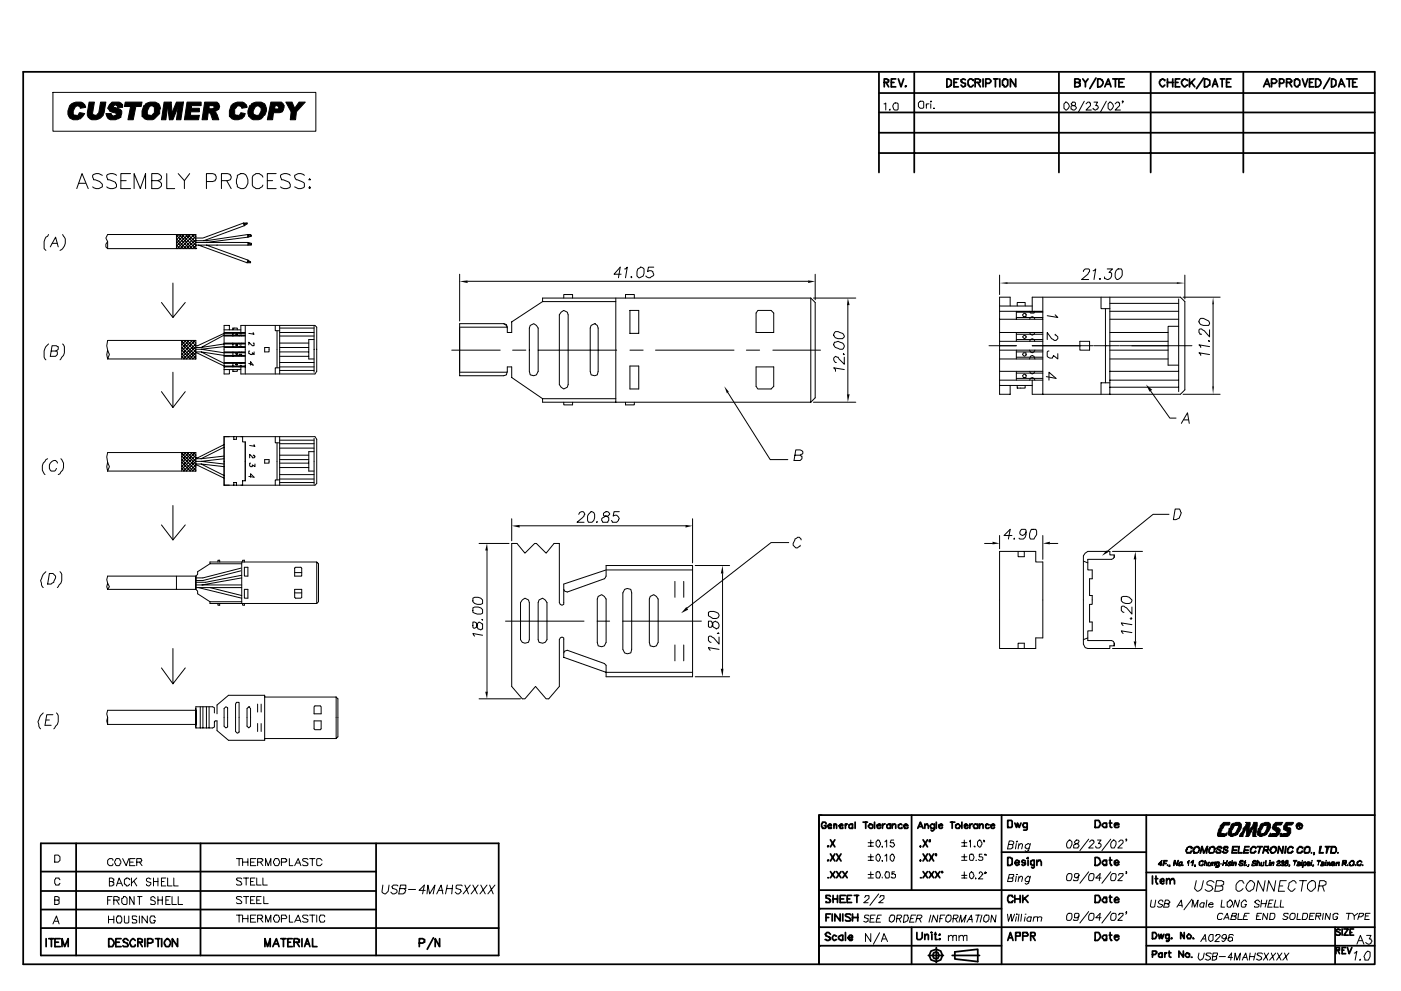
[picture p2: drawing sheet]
<svg xmlns="http://www.w3.org/2000/svg" width="420mm" height="297mm" viewBox="0 0 420 297" stroke-linecap="round" stroke-linejoin="round" font-family="sans-serif">
<g fill="none" stroke="#000" stroke-width=".3">
<path d="M15.9 27.7h78.8v11.6h-78.8zM265.1 31.1l.5-.2v2.1M267 32.7l-.3 .3h.3M268 31.1a.94 .94 0 0 1 1.3 0v1.6l-.2 .3h-.8l-.3-.3-.2-.8zM276 30.3h.8l.2 .3v1.6l-.2 .3h-.8l-.6-.6v-1zM277.8 31.1v1.4M278.6 31.1h-.5l-.3 .6M279.1 30.3h.3l-.3 .3zM279.1 31.1v1.4M280.2 32.5h-.3h.3M319.1 31.1l.5-.5a1.38 1.38 0 0 1 1.1 1.3l-.3 .6-.8 .5-.5-.5zM321.7 30.6l-.5 .5 1.6 1.1-.5 .8-1.1-.3v-.8l.3-.2h.8l.2-.3v-.5l-.2-.3z"/>
<path d="M325.2 30.3l-1.9 3.5M325.7 31.1l.5-.5h.6v.3h.2v.8l-1.3 1.3h1.6M328.1 30.6h1l-.5 1.1h.5l.3 .5-.3 .5-.5 .3-.8-.3v-.2M331.8 30.3l-1.9 3.5M332.3 31.1l.5-.5a1.38 1.38 0 0 1 1.1 1.3l-.8 1.1h-.3l-.5-.5zM334.4 31.1l.6-.5h.5v.3h.3v.8l-1.4 1.3h1.6M336.8 30.3h-.3h.3l-.3 .6M23 56.5l1.6-4.5 1.9 4.5M23.5 54.9h2.2M30.7 52.6a2.15 2.15 0 0 0-2.9 0l.2 1.3 1.9 .5 .8 .8v.8a2.15 2.15 0 0 1-2.9 0M34.9 52.6a2.15 2.15 0 0 0-2.9 0l.3 1.3h.5l1.9 .8 .2 .5v.8a2.15 2.15 0 0 1-2.9 0M36.2 54.2h1.6"/>
<path d="M39.2 52h-3v4.5h3M40.2 56.5v-4.5l1.9 4.5 1.6-4.5v4.5M45.5 54.2h1.9l.8-.3 .2-1.1-1-.8h-1.9v4.5h1.9l1-.8v-.8l-1-.7M50 52v4.5h2.4M53.4 52l1.9 2.2 1.6-2.2M55.3 54.2v2.3M61.9 54.4h1.9l.8-.2 .2-.6v-.8l-.2-.5-.8-.3h-1.9v4.5M66.4 54.2h1.9l.8-.3 .2-.5-.2-1.1-.8-.3h-1.9v4.5M68 54.2l1.3 2.3M71.2 52.6l1-.6a1.78 1.78 0 0 1 2.1 1.9 2.2 2.2 0 0 1-1.3 2.6h-.8l-1-.5-.3-1.1zM78.8 53.1a2.13 2.13 0 0 0-2.1-1.1l-.8 .6-.2 .5v2.4a2.13 2.13 0 0 0 2.1 1l.8-.5 .2-.5M80.2 54.2h1.6"/>
<path d="M82.8 52h-2.6v4.5h2.6M87 52.6a2.15 2.15 0 0 0-2.9 0l.3 1.3h.5l1.9 .8 .2 .5v.8a2.15 2.15 0 0 1-2.9 0M91.3 52.6a2.15 2.15 0 0 0-2.9 0 1.02 1.02 0 0 0 .8 1.3l1.8 .8 .3 .2v1.1a2.15 2.15 0 0 1-2.9 0M92.6 53.9l.3-.3 .2 .3zM92.6 56.3l.3-.3 .2 .3-.2 .2zM14.6 70.3l-.3 .5-.5 .3-.6 1.3v2.1l.6 .6M15.1 74l1.6-2.9 .8 2.9M15.6 72.9h1.6M18.8 70.3a3 3 0 0 1-.8 4.8M32.3 72.4l-.6 .8v.8l.6 .5M32.3 74.5h26.7M52.9 71.9l1.6-1.6 4.2 4.2v-4.2h-26.4l-.6 1 .6 1.1v2.1"/>
<path d="M52.9 70.3v4.2M52.9 71.1l.8-.8 4 4.2 1-.8M52.9 72.4l2.1 2.1 3.7-3.7-.5-.5-4.2 4.2-1.1-1M52.9 71.6l2.9 2.9 2.9-2.6M52.9 70.6l4 3.9 1.8-1.8M55.3 70.3l-2.4 2.6M55.6 70.3l3.1 3.2h15.6M57.1 70.3l-3.9 4.2-.3-.2M57.4 70.3l1.3 1.3M58.7 72.7h15.6M58.7 72.1h3.5M58.7 72.7l-2.3-2.4-3.5 3.4"/>
<path d="M59.5 73.5l14.6 5.3M61.9 73.5l12.4 4.5M73.3 67.6l-.3-.7-12.1 4.4h-2.2M73.3 67.6l-12.2 4.5M74.1 66.9v.2l-.8 .5M74.1 66.9v.2M74.1 66.9h-1.1l.3 .7M74.3 72.7l1.1 .2v.6h-1.1M74.3 71.1v-.8l-12.4 1.8M74.3 70.3h.8l.3 .5-1.1 .3zM74.3 72.7v.8M74.3 71.1l-12.4 1.6"/>
<path d="M74.3 78l.8 .5M74.3 78l-.2 .8M75.1 78.5v.3h-1M75.1 78.5v.3M48.4 90.7l3.5 4.5M51.9 84.8v10.4l3.7-4.5M67.2 99.7h6.4M67.2 98.9h5M68.8 98.9v-1.4h-1.6v14.6h1.6v-1.3M69.8 98.9v-.6h1.4v.6M69.8 99.7v1M71.7 99.7l.3 .2h.5v-.2"/>
<path d="M72.2 99.7v-2.2h22.3l.5 .6v13.2l-.5 .8h-22.3v-2.1M73.6 97.5v14.6M73.6 99.9h-6.4l-7.9 3.7h-.6l-1.6-1.6M75.9 99.7l.3 .5-1.6-.3M82.5 97.5v1.6h1.4M83.1 99.1v11.1M83.9 98.3h10.3M83.9 99.7h10.3M83.9 97.5v14.6M94.2 97.8v13.8M137.8 82.2v14M140.2 84.3h102.2"/>
<path d="M151.1 97h-13.3v15.6h13.3l.8-.2 .2-2.4h1.4v3.2l9.2 6.3M151.1 97l.8 .3 .2 .8h-14.3M159 97.5l1.1-.5 .8 .5 .5 .8v13l-.5 1.1-.8 .2-1.1-.2-.3-1.1v-13zM162.7 90.4l-9.2 6.1v3.2h-1.4v-1.4l-.2-.8-.8-.5M162.7 90.4h22M168.3 93.6l.8-.6 1 .6 .3 .8v20.9l-.3 .8-1 .5-.8-.5-.6-.8v-20.9zM169.1 89.3v-1h2.6v1M177.3 97.5l1-.5 .8 .5 .3 .8v13l-.3 1.1-.8 .2-1-.2-.3-1.1v-13zM178.3 97h.3M184.7 89.3v31.3M186.3 82.2h-2.2l1.9-2.1-.5 3.2M187.3 80.6l.8-.5-.5 3.2"/>
<path d="M187.6 89.3v-1h2.6v1M188.9 93h2.7v6.9h-2.7zM189.2 83h.2v.3zM191.3 80.6l.8-.5 1 .5v1.3l-.2 .8-1.1 .6-.8-.6v-1.3zM196.1 80.1h-1.6l-.3 1.3 1.1-.3 .5 .3 .3 .8-.3 .5-.5 .3a1.02 1.02 0 0 1-1.6-.3M227.3 93h3.9l.8 .8v5.9h-5.3v-5.9zM243.2 89.3l1.3 1.4v28.5l-1.3 1.4M243.2 89.3h-80.5v1.1M243.2 89.3v31.3M243.9 89.3h12.7M244.5 82.2v7.7M250.3 99.7l.3-.3h.8l1.3 .5 .5 .8-.5 .8h-1.3l-.8-.3a1.02 1.02 0 0 1-.3-1.5z"/>
<path d="M254.3 91.5v26.7M299.8 99.7h12.9M299.8 82.5v5.8M299.8 95.7h12.9M299.8 93.3h12.9M299.8 91.7h9.8M302.2 84.8h50.8M302.9 91.7v-2.6h-3.1v29.1h3.1v-2.7M304.8 93.3v2.4M304.8 99.7v2.6M304.8 95.2h7.9M304.8 93.6h7.9"/>
<path d="M305.1 91.7v-1h2.3v1M306.7 94.4l.5-.6 .5 .3v.8h-.8zM308.8 99.7l.2 .5 .6 .3 .5-.3 .3-.5M308.8 95.7l.2-.5 .6-.3 .5 .3 .3 .5M308.8 93.3l.2 .5h1.1l.3-.5M309.6 93.3v-4.2h44.4l1.3 1.3v26.5l-1.3 1.3h-44.4v-4.3M312.7 89.1v29.1M316.4 94.4l.8 .8-3.1-.6M324.9 81.4l.5-.8h1.1l.3 .3v.5l-.6 .8-1.8 1.6h2.1M327.8 81.1l.8-.5-.5 3.2M329.7 83.5h.2v.3zM330.2 89.1v3.4h2.6"/>
<path d="M331.5 92.5v22.2M332.1 80.6h1.5l-1 1.1h.5a1.32 1.32 0 0 1-.1 1.7 1.32 1.32 0 0 1-1.7 .1v-.5M332.8 99.7h17.5M332.8 89.1v29.1M332.8 95.7h20.7M332.8 93.3h20.7M332.8 90.9h20.7M334.7 81.1l.5-.5h1.1l.2 .5v1.4a1.82 1.82 0 0 1-1.5 1.3 1.99 1.99 0 0 1-.3-2.7zM353.5 97.8h-3.2v11.6h3.2M353.5 89.6v27.8M354.8 89.1h11.1M355.3 82.5v7.1"/>
<path d="M360.1 95.4h.8l1.6 .8 .2 .5-.2 .8h-1.6l-.8-.2a1.07 1.07 0 0 1 0-1.9zM362.7 98.9v2.1l-1.5-1.9-.8-.5h-.6l-.2 .3v.8l.2 .5h.6M363.8 91.2v24.6M14.6 103.1a3.5 3.5 0 0 0-.8 4.8M15.3 105.2h1.4l.5-.2 .3-.3v-.8l-.6-.3h-1.3l-.5 3.2h1.6l.5-.5v-.8l-.5-.3M18.8 103.1l.5 .8v1.8l-.3 .8-1 1.4M32.3 107.6l-.3-1.3 .3-1.3 .5 1.3-.5 1.3h26.4M32.3 105l-.3-1.4 .3-1.6h26.4v5.6M51.9 111.6v10.5l-3.5-4.7M54.5 102v5.6M54.5 106.8l.8 .8M54.5 106l1.6 1.6"/>
<path d="M54.5 105l2.6 2.6M54.5 104.2l3.4 3.4M54.5 103.1l4.2 4.2M54.5 102.3l4.2 4.2M55 102l-.5 .6M55.3 102l3.4 3.5h1.6M55.6 117.4l-3.7 4.7M55.8 102l-1.3 1.4M56.1 102l2.6 2.7h1.6M56.6 102l-2.1 2.4M56.9 107.6l1.8-1.9h.3l8.2 4h6.4M57.7 102l-3.2 3.2"/>
<path d="M57.9 102l.8 .8M58.5 107.6h.2M58.5 102l-4 4.3M58.7 103.1l-4.2 4M58.7 103.9l-3.7 3.7M58.7 105l-2.9 2.6M58.7 106.8l-1 .8M58.7 104.2h1.6M67.2 100.7h6.4M67.2 110h6.4M67.2 108.7h6.4M67.2 104.2h6.4"/>
<path d="M67.2 105.5h6.4M67.2 110.8h5M67.2 106.8h6.4M67.2 102.8h6.4M69.8 110.8v.5h1.4v-.5M69.8 102.8v1.4M69.8 105.5v1.3M69.8 108.7v1.3M70.6 109.2h.3v-.3l.3 .5zM70.6 103.4h.3v-.3l.3 .5zM70.6 100.2l.6-.3v.6zM70.9 105.7h.3v.6l-.6-.3z"/>
<path d="M71.7 102.8v.3h.8v-.3M71.7 110l.5-.6 .3 .6M71.7 106.8v-.5h.8v.5M71.7 108.7l.3 .2h.5v-.2M71.7 104.2v-.3l.5-.3 .3 .6M71.7 105.5v.2h.8v-.2M71.7 100.7l.3-.2h.5v.2M73.6 103.9h-6.4l-6.9 .8 6.9 1h6.4M73.6 106.5h-6.4l-6.9-1 6.9 3.4h6.4M73.6 100.5h-6.4l-6.9 3.7M73.6 103.1h-6.4l-6.9 1.1M74.6 108.9l1.3 .5-.8-1v1"/>
<path d="M74.9 105.2h-.3v.8l.5 .3h.6v-.6l.5 .6v-.8M75.9 102.8h.3v.8h-.5l-1.1-1v.8M79.4 104.2h1.3v1.3h-1.3zM83.9 110.2h-1.4v1.9M83.9 100.7h10.3M83.9 111h10.3M83.9 110h10.3M83.9 108.7h10.3M83.9 104.2h8.7M83.9 105.5h8.7M83.9 106.8h8.7M83.9 102.8h8.7"/>
<path d="M94.2 101.8h-1.6v5.8h1.6M135.5 105h14.5M137.8 111.6h14.3M153.7 105h4M161.7 105h23.2M162.7 119.5v1.1h80.5M162.7 119.5h22M188.9 109.7h2.7v6.9h-2.7zM188.9 105h4M196.6 105h23.5M218.3 117.7l12.7 20.1h5.3M223.8 105h4"/>
<path d="M226.7 110h5.3v5.8l-.8 .8h-3.9l-.6-.8zM231.8 105h14.3M250.3 102.6l1.1-.3 1.3 .5a1.07 1.07 0 0 1 0 1.9h-.8l-1.3-.5a1.02 1.02 0 0 1-.3-1.6zM252.9 106l.3 .3h-.3zM253.2 110.8l-3.2-.6 .6 .6v.5M253.2 107.1v2.1l-1.8-2.1-.8-.3-.6 .5a1.02 1.02 0 0 0 .8 1.4M296.6 103.6h8.2M299.8 107.6h12.9M299.8 111.3h12.9M299.8 105h12.9M299.8 113.9h12.9M299.8 115.5h9.8"/>
<path d="M299.8 102.3h12.9M304.8 101.8h7.9M304.8 105.5h7.9M304.8 111.8h7.9M304.8 113.4h7.9M304.8 105v2.6M304.8 111.3v2.6M304.8 100.2h7.9M304.8 107.1h7.9M305.1 115.5v.8h2.3v-.8M306.7 112.6l.5-.5 .5 .3v.8h-.8zM306.7 101l.5-.5 .5 .2v.5l-.5 .3z"/>
<path d="M306.9 105.7h.8v.8l-.5 .3-.5-.5zM308.8 111.3l.2 .5 .6 .3 .5-.3 .3-.5M308.8 113.9l.2-.5 .6-.2 .5 .2 .3 .5M308.8 102.3l.2-.5 .6-.3 .5 .3 .3 .5M308.8 107.6l.2-.8 .6-.3 .5 .3 .3 .8M308.8 105l.2 .5 .6 .2 .5-.2 .3-.5M309.6 103.6h18.2M313.8 112.9l2.9 .5-2.1-1.8v2.3M314.6 105.2l-.5 .3v1.3l.8 .5h.7l.3-.8 1.3 1.1v-1.6M316.4 100.2v.3l.8 .5v.5l-.5 .5h-.5l-.8-.5-1.3-1.8v2.1M323.8 102.3h3v2.7h-3zM328.1 103.6h7.4"/>
<path d="M332.8 107.6h17.5M332.8 111.3h20.7M332.8 105h17.5M332.8 113.9h20.7M332.8 116.1h20.7M332.8 114.7h-2.6v3.5M332.8 102.3h17.5M335.8 103.6h21.7M345 117.1l5.8 8.2h1.9M354.8 118.2h11.1M362.5 102l.2 .3h-.2zM362.7 106.3l-3.1-.6 .5 .8"/>
<path d="M362.7 103.9l-3.1-.5 .5 .8M14.3 137.5l-.5 .3-.3 .5a2.68 2.68 0 0 0 0 4M17.2 138.8l-.5-.8a1.83 1.83 0 0 0-1.8 1.2 1.83 1.83 0 0 0 .4 2h1.1l.5-.8M18.3 137.5a2.68 2.68 0 0 1 0 4l-.3 .5-.5 .3M32.3 138.6l-.3-1.6 .3-1.4h26.4v5.6h-26.4M32.3 138.6l.5 1.3-.5 1.3-.3-1.3zM54.5 135.6v5.6M54.5 139.6l1.6 1.6M54.5 138.6l2.6 2.6M54.5 137.8l3.4 3.4M54.5 136.7l4.2 4.2M54.5 135.9l4.2 4"/>
<path d="M55 135.6l-.5 .6M55.3 135.6l3.4 3.5h1.6M55.8 135.6l-1.3 1.4M56.1 135.6l2.6 2.7M56.6 135.6l-2.1 2.4M57.7 135.6l-3.2 3.2M57.9 135.6l.8 .8-4.2 4.3M58.5 135.6l-4 4.3M58.7 138.3l-2.9 2.9M58.7 138.3h1.6M60.3 137.5h-1.6l-3.7 3.7M60.3 139.1l6.9 3.4"/>
<path d="M60.3 139.1l6.9 .8M67.2 137.5l-6.9 .8 6.9 .8M67.2 130.9h27.3l.5 .8v13.2l-.5 .5h-27.3M67.2 130.9v14.5M67.2 133.3l-7.9 3.9h-.6l-1.6-1.6M67.2 134.1l-6.9 3.4M67.2 136.7l-6.9 .8M70.1 130.9v.8h.8v-.8M72.8 130.9v1.6h.8v11.6h-.8v1.3M75.1 138.8h-.2v.8l.2 .3h.6v-.6l.8 .6v-.8M75.9 136.4l.6 .3-.3 .5h-.5v-.2l-.8-.8v1M76.2 133.3l.3 .5-1.6-.3"/>
<path d="M79.4 137.8h1.3v1h-1.3zM82.5 130.9v1.8h1.4M83.1 132.7v11.1M83.9 130.9v14.5M83.9 134.3h10.3M83.9 133h10.3M83.9 131.9h10.3M83.9 137.8h8.7M83.9 136.4h8.7M83.9 138.8h8.7M94.2 131.4v13.8M94.2 135.4h-1.6v5.8h1.6"/>
<path d="M169.1 120.6v.8h2.6v-.8M187.6 120.6v.8h2.6v-.8M238.4 136.4h1.6l.8-.5v-.5l-.8-.6h-1.3l-.6 3.2h1.9l.5-.5v-.8l-.5-.3M243.9 120.6h12.7M354.3 126.9l1.8-3.2 .6 3.2M355.1 125.9h1.3M48.4 157.3l3.5 4.5 3.7-4.5M51.9 151.5v10.3M54.5 140.4l.8 .8M56.9 141.2l1.8-1.9h.3l8.2 4M58.7 140.1l-1 1.1M70.1 145.4v-.8h.8v.8"/>
<path d="M74.6 142.8l1.6 .3-1.1-1.1v1.1M83.9 143.8h-1.4v1.6M83.9 142.3h10.3M83.9 143.6h10.3M83.9 144.6h10.3M83.9 140.1h8.7M153.5 155.5v6.6M155.8 157.6h49.8M173.6 154.2l.2-.6 .6-.2h.5l.5 .8a4.4 4.4 0 0 1-2.4 2.3h2.2M176.5 154.2l.8-.8 .8 .2a2.28 2.28 0 0 1-.6 2.9h-1l-.3-.5v-1.3zM179.1 156.3l-.2 .2h.2M181.2 153.6l-.2 .3v.5l1.6 .8v.8l-.3 .5h-1.6l-.3-.5v-.5l.3-.3 .8-.5h.8l.5-.5-.5-.8z"/>
<path d="M185.7 153.4h-1.6l-.2 1.3 1-.3 .8 1.1-.2 .5-.6 .5h-1.3l-.2-.5M207.7 155.5v13.2M307.7 159.5a1.04 1.04 0 0 1-.7 .8 1.04 1.04 0 0 1-1.1-.3v-.5l.5-.8h1a2.28 2.28 0 0 1-.5 2.9h-1l-.3-.3M309.3 158.7h1.3l.3 .5v1l-.8 1.4h-1.1a2.82 2.82 0 0 1 .3-2.9zM350.6 154.2h-4.8l-13.7 11.1M352.4 152.6h1.3l.6 1-.6 1.6-1 .6h-.8zM13.8 171.4a5.3 5.3 0 0 0-1.6 2.6l.2 1.3 .6 .8M14.8 171.9h1.1l.8 .8-.6 1.8-.8 .6h-1zM18 171.4l.5 .8v1.8l-.2 .8-1.1 1.3M32.3 176.7h26.4l.6 .5v.8l3.7 2.4M32.3 174.8l.5 1.1-.5 .8-.3-.8zM52.9 172.7v4"/>
<path d="M58.7 172.7v4v-4M58.7 172.7h-26.4l-.3 1 .3 1.1M58.7 176.1h13.8M58.7 175.3h13.8M59.5 176.1l13 3.2M63 169l-3.7 2.4v.8l-.6 .5M63 176.1l9.5 2.4M65.4 168.5v-.6h.5v.6M72.2 170.3l-11.3 2.9h-2.2M72.2 171.1l-11.3 2.9h-2.2M72.5 173.2l-11.9 2.1M72.5 172.4l-10.9 2.1h-2.9"/>
<path d="M72.5 168.5v12.4M72.8 168.5v-.6h.5v.6M73.3 176.7h1v2.6h-1zM73.3 170h1v2.7h-1zM88.4 176.7h2.1v2.3l-.3 .3h-1.6l-.2-.3zM88.4 170.3l.2-.3h1.6l.3 .3v2.4h-2.1zM88.4 177.7h2.1M88.4 171.6h2.1M95 168.5l.5 .5v11.4l-.5 .5zM95 168.5h-32v.5h9.5M141.8 179.3a2.28 2.28 0 0 1 2.9 .5v1.1a2.03 2.03 0 0 1-2.9-.8zM143.7 162.9h9"/>
<path d="M146 165v42.3M156.6 179.8l.8-.5 1.1 .5 .2 .8v11.1l-.2 .8-1.1 .3-.8-.3-.5-.8v-11.1zM161.7 179.8l1-.5 .8 .5 .5 .8v11.1l-.5 .8-.8 .3-1-.3-.3-.8v-11.1zM169.1 176.7l.2 .5 .8 .2 11.1-3.9 .6-.8v-3.2h25.9v33.3h-25.9v-3.4l-.6-.5-11.1-4-.8 .3-.2 .5M179.4 178.8l1-.6 .8 .6 .6 .8v12.9l-.6 1.1-.8 .3-1-.3-.3-1.1v-12.9zM187.3 176.7l.8-.3 1.1 .3 .2 1v16.9l-.2 1.1-1.1 .3-.8-.3-.5-1.1v-16.9zM195 178.8l1.1-.6 .7 .6 .6 .8v12.9l-.6 1.1-.7 .3-1.1-.3-.3-1.1v-12.9zM202.4 174.3v4.7M205.1 174.3v4.7M207.7 170.8h-25.9l-12.7 4.3v6.1l-.6 .2-.5-.2-.3-.6v-17.7h-1.5l-2.4 2.9-2.9-2.9h-.6l-2.9 2.9-2.4-2.9h-1.5v42.9l3.1 3.7h.8l3.2-3.7 3.2 3.7h.8l3.1-3.7v-14.1l.3-.5 .5-.3 .6 .3v5.8l12.7 4.5h25.9M208.5 169.5h10.3M216.7 171.9v28.6"/>
<path d="M236.5 162.6h-5.3l-25.1 19.6M240.2 161.8l-.5-.8h-.5l-.8 .6-.5 1.3v.5l.8 .8h.5l.8-.5v-.3M295.3 162.9h2.4M299.8 165.3h10.8v3.2h2.1v22.7h-2.1v3.2h-10.8zM299.8 160.5v4M303.5 160.5h-2.4l1.8-1.8-.5 2.9M304.3 161.3l-.3 .3h.3M305.3 165.3v1.6h1.9v-1.6M312.7 160.5v7.2M314.9 162.9h2.3M324.9 168.2l1.3 .5M333.6 165.3h9"/>
<path d="M334.2 166.3l-.3 1.1-.5 .3h-7.2v3.1h1.4v2.7h-.8v5h.8v2.7h-.8v5.2h.8v2.7h-1.4v2.9h7.2l.5 .3 .3 .5M334.2 167.1v-.8h-1.4v-1h-6.6l-.8 .5-.5 .8v26.5l.5 1 .8 .3h6.6v-.8h1.4v-.8v.8M336.3 179a2.21 2.21 0 0 1 3.2 1.1l-.3 .5a2.28 2.28 0 0 1-2.9-.5zM340.5 167.7v24.6M51.9 194.4v10.6l3.7-4.8M63 180.4v.5h32M63 180.4h9.5M65.4 180.9v.5h.5v-.5M72.8 180.9v.5h.5v-.5M141.8 186.4v1.6l.3 .3 .8-.3 .2-1 .6-.6 1 .6v1.6l-.5 .2-.8-.2-.5-1.9zM141.8 182.2a2.28 2.28 0 0 1 2.9 .5v1.1a2.82 2.82 0 0 1-2.9-.3zM144.5 185.6l.2 .3v-.3"/>
<path d="M144.7 190.4l-2.9-.5 .5 .8M151.6 186.2h23.6M179.1 186.2h3.7M186.8 186.2h23.5M202.4 193.3v4.8M205.1 193.3v4.8M212.5 186.2v1.6l.2 .2h.6l.2-.5a1.38 1.38 0 0 1 1.1-1.3l.2 .2a1.08 1.08 0 0 1 .9 .8 1.08 1.08 0 0 1-.3 1.1l-.6 .3-.8-.6-.2-.2-.3-1.4-.2-.2zM212.5 183.5a2.39 2.39 0 0 1 3.1 .8l-.2 .8-.6 .3h-1l-1.3-.8zM215.4 189.6l.2 .3h-.5M215.6 194.6l-3.1-.5 .5 .8M215.6 190.9v2.2l-1.6-1.9-.7-.5h-.6l-.2 .2v1.1l.8 .5M305.3 194.4v-1.6h1.9v1.6"/>
<path d="M326.2 191.2l-1.3 .5M333.6 194.4h9M339.2 185.1l.3 .3-.3 .2-.3-.2M339.5 189.6l-3.2-.5 .5 .8M339.5 187.2l-3.2-.5 .5 .8M339.5 181.9v2.2l-1.6-1.9-.8-.5h-.6l-.2 .2v1.1l.8 .5M13 213.7a5.3 5.3 0 0 0-1.6 2.6l.2 1.4 .6 .8M13.8 215.8h1M15.9 214.2h-1.9l-.5 3.2h1.8M16.9 213.7l.6 .8v1.8l-.3 .8-1.1 1.4M32.3 217.1h26.4M48.4 200.2l3.5 4.8"/>
<path d="M58.7 212.9h-26.4l-.3 1.1 .3 1-.3 1.1 .3 1v-2.1M60.1 211.8v6.4M60.9 211.8v6.4M61.9 211.8v6.4M62.7 211.8v6.4M64.3 213.7v-1.6l-.5-.3h-5.1v6.4h5.1l.5-.3v-1.6l.3-.2h.5v2.9l3.4 2.9h10.9v-13.5h-10.9l-3.4 2.9v2.7M67.7 211.8l.6 .3v5.8l-.6 .3-.5-.5v-5.3zM70.9 210.5h.8v9l-.5 .3-.6-.5v-8.3zM74.1 212.4l.5-.6 .5 .6v5.3l-.5 .5-.5-.5zM74.6 211.8h.3M77.3 211v2.4M77.3 216.9v2.4"/>
<path d="M78.3 211v2.4M78.3 216.9v2.4M79.4 208.9h21.4M94.2 216.1h2.1v2.4l-.3 .2h-1.5l-.3-.2zM94.2 211.8l.3-.2h1.5l.3 .2v2.2h-2.1zM100.8 208.9l.5 .6v11.3l-.5 .6zM143.7 209.5h12.4M208.5 202.8h10.3M79.4 221.4h21.4M16.4 256.3h1.1l.5 .5v1.1l-.5 .5h-1.1zM33.9 257.9l-.3-.5h-.8l-.5 .5v1l.5 .6h.8l.3-.6M34.7 257.6a.94 .94 0 0 1 1.3 0l.2 1.1-.5 .8h-.8l-.2-.3-.3-.5z"/>
<path d="M36.8 257.4l1 2.1 .8-2.1M38.9 258.4h1.1M40.5 257.4h-1.6v2.1h1.6M41 258.4h1.3l.3-.5-.3-.5h-1.3v2.1M41.8 258.4l.8 1.1M70.9 257.4h1.6M71.7 257.4v2.1M72.8 257.4v2.1M72.8 258.4h1.5M74.3 257.4v2.1M75.1 258.4h1.1M76.7 257.4h-1.6v2.1h1.6"/>
<path d="M77.3 258.4h1l.5-.8h-.2v-.2h-1.3v2.1M78.1 258.4l.7 1.1M79.6 259.5v-2.1l.8 2.1 .8-2.1v2.1M82.3 257.6a.94 .94 0 0 1 1.3 0l.3 1.1-.6 .8h-.8l-.2-.3-.3-.5zM84.4 258.4h1.3v-.3h.3v-.5h-.3v-.2h-1.3v2.1M86.8 257.4v2.1h1M88.4 259.5l1-2.1 .8 2.1M88.9 258.7h1.1M92.3 257.6l-.2-.2h-1.1l-.2 .5 1.5 .8v.5l-.2 .3h-1.1l-.2-.3M92.9 257.4h1.6M93.7 257.4v2.1M96.6 257.9l-.6-.5h-.8l-.2 .2v1.6l.2 .3h.8l.6-.6"/>
<path d="M260.3 252.6h1.6M260.3 253.6h1.6M260.3 256.8h1.6M260.3 257.9h1.6M261.1 251.8v1.8M261.1 256v1.9M262.7 252.3l.6-.5 .5 .3 .3 1-.6 .8-.8-.5zM262.7 256.6l.6-.6 .5 .3 .3 .8-.6 1-.8-.5zM264.6 253.6v.3v-.3M264.6 257.9v.2v-.2M265.4 252.3l.5-.5v2.1M265.4 256.6l.5-.6v2.1"/>
<path d="M267 256.6l.5-.6 .5 .3 .3 .8-.5 1-.8-.5zM268 251.8h-.8l-.2 .8h1l.3 .8-.5 .5-.8-.3v-.2M288.4 252.6h1.6M288.4 253.6h1.6M288.4 256.8h1.6M288.4 257.9h1.6M289.2 251.8v1.8M289.2 256v1.6M290.8 252.3l.2-.5v2.1M290.8 256.3l.2-.3h.8a1.72 1.72 0 0 1 0 1.9h-.8l-.2-.3zM292.1 253.6h.3v.3zM292.6 257.9h.3"/>
<path d="M293.2 252.3l.8-.5 .5 .8v.5l-.5 .8-.8-.5zM294.5 256h-.8v.8h.8l.2 .3v.5l-.2 .3h-.8l-.3-.3M295 251.8l.3 .5h-.3zM295.3 256l.5 .3h-.5zM302.4 253.1h1.3l.3-.2v-.6l-.5-.2h-.8l-.5 2.3h1l.5-.2v-.8l-.2-.3M304.8 252.9l-.3 1.5M305.1 252.1v.2h-.3zM305.6 253.4l.5-.5 .6 .2-.3 1.3M305.6 252.9l-.3 1.5M308.8 253.1l-.6-.2-.5 .2-.3 .5v.6l.6 .2 .8-.2M309 252.9l-.5 2.1-.5 .2-.6-.2M320.7 251.8l.8 .5v.8l-.6 1.1h-.8a1.64 1.64 0 0 1 .6-2.4z"/>
<path d="M322.8 251.8l-.5 .8 .2 .3h.6l.5 .7-.3 .6h-1.3v-.8l.8-.5h.5l.3-.6-.3-.5zM326.5 251.5l-2.7 3.5M326.8 252.3l.5-.5h.5v.3h.3v.5l-1.6 1.6h1.3M329.1 251.8h1.1l-.8 1.1h.5l.3 .2v.5l-.5 .6h-.8l-.3-.6M333.1 251.5l-2.6 3.5M333.4 252.3l.5-.5 .8 .5v.8l-.5 1.1h-.8l-.3-.6v-.7zM335.5 252.3l.5-.5h.5l.3 .3v.5l-1.6 1.6h1.3M337.9 251.5v.3l-.3-.3h.3v.6h-.3M15.9 276.9l1-2.4 .8 2.4M16.4 269.8h1.3v-.8l-.5-.3h-.8v2.4h.8l.5-.3v-.7l-.5-.3M16.4 276.1h1.1M18 263.7l-.3-.5h-1l-.3 .5v1.1l.3 .5h1l.3-.5"/>
<path d="M32.3 269.8h.8M32.5 274.5v2.2M32.5 275.6h1.6M32.8 264.2h1.1l.2-.2v-.6l-.5-.2h-.8v2.4h.8l.5-.3v-.8l-.5-.3M33.6 268.7h-1.3v2.4M34.1 269.8h1.6v-.8l-.5-.3h-1.1v2.4M34.1 274.5v2.2M34.9 265.6l.8-2.4 1.1 2.4M34.9 269.8l.8 1.3M35.2 274.5h1l.3 .6v1l-.3 .6h-1l-.3-.6v-1zM35.2 264.8h1M36.5 269.3h.3l.2-.6h.6l.5 .6v1.5l-.3 .3h-.8l-.5-.5z"/>
<path d="M37.3 274.5v1.9l.3 .3h.8l.2-.3v-1.9M38.9 263.7v-.3l-.5-.2h-.6v.2l-.5 .3v1.3h.3l.2 .6h.6l.5-.6M39.4 263.2v2.4M40.2 268.7v2.4l-1.3-2.4v2.4M40.2 264.2l.8 1.4M41 274.8l-.3-.3h-1v.8l.3 .3h.7v.3h.3v.5l-.3 .3h-1v-.3M41 263.2l-1.6 1.6M41.3 268.7h1.3M41.8 268.7v2.4M41.8 274.5v2.2M44.2 274.5v2.2l-1.6-2.2v2.2M45.2 263.4l-.5-.2-.8 .2v.6l.3 .2 1 .3v.5l-.5 .6-.8-.3v-.3"/>
<path d="M46 263.2v2.4M46 264.2h1.4M46.6 275.1l-.3-.6h-1.1l-.2 .6v1l.2 .6h1.1l.3-.8h-.6M46.6 269.3l-.6-.6-.8 .3v.8l1.4 .5v.5l-.3 .3h-1.1v-.3M47.4 269.8h1.3M47.4 263.2v2.4M47.4 268.7v2.4M48.4 264.2h.8M48.7 268.7v2.4M49.7 263.2h-1.3v2.4h1.3M49.7 269.8h.8M50.3 263.2v2.4h1.3"/>
<path d="M51.1 268.7h-1.4v2.4h1.4M51.6 268.7v2.4h1.3M52.1 263.2v2.4h1.3M53.4 268.7v2.4h1.4M70.9 274.3h1.6M71.7 274.3v2.1M72.5 263.4l-.3-.2h-1l-.3 .5 1.3 .5 .3 .8-.3 .3h-1l-.3-.3M72.5 269l-.3-.3h-1l-.3 .3 .3 .5a1.38 1.38 0 0 1 1.3 1.1l-.3 .2h-1l-.3-.2M72.8 274.3v2.1M72.8 275.3h1.5M73 268.7h1.6M73 263.2h1.6"/>
<path d="M73.8 263.2v2.1M73.8 268.7v2.1M74.3 274.3v2.1M75.1 269.8h.8M75.1 264.2h.8M75.1 275.3h1.1M76.5 263.2h-1.4v2.1h1.4M76.5 268.7h-1.4v2.1h1.4M76.7 274.3h-1.6v2.1h1.6M77 263.2v2.1h1.3M77 269.8h.8M77.3 275.3h1.3l.2-.5-.2-.5h-1.3v2.1"/>
<path d="M78.1 275.3l.7 1.1M78.3 268.7h-1.3v2.1h1.3M78.8 263.2v2.1h1.4M79.1 268.7v2.1h1.3M79.6 276.4v-2.1l.8 2.1 .8-2.1v2.1M82.3 274.5a.94 .94 0 0 1 1.3 0l.3 1.1-.6 .8h-.8l-.2-.3-.3-.5zM84.4 275.3h1.3l.3-.2-.3-.8h-1.3v2.1M86.8 274.3v2.1h1M88.4 276.4l1-2.1 .8 2.1M88.9 275.9h1.1M92.3 274.5l-.2-.2h-1.1l-.2 .5 .5 .5 1 .3v.5l-.2 .3h-1.1l-.2-.3M92.9 274.3h1.6"/>
<path d="M93.7 274.3v2.1M95 274.3v2.1M97.4 274.8l-.3-.5h-1.1l-.2 .5v1.1l.2 .5h1.1l.3-.5M114.8 265.3l-.2 2.1 .8 .5h.2l.8-.8 .3-1.8M119.3 265.6l-.2-.3h-1.1l-.5 .5 .2 .5 1.4 .6v.5l-.3 .3-1.1 .2-.5-.5M119.9 266.3h1.8v-1h-1.6l-.5 2.6h1.3l.5-.2 .3-.8-.5-.6M122.5 266.6h2.1M127.5 266.9h-1.8l1.6-1.6-.6 2.6M128.1 267.9l.2-2.6 .6 2.6 1.5-2.6-.5 2.6M131 267.9l1.3-2.6 .5 2.6M131.5 266.9h1.3M133.9 266.3h1.8"/>
<path d="M134.1 265.3l-.5 2.6M135.7 265.3l-.2 2.6M138.6 265.6l-.2-.3h-1.3l-.3 .3v.7l1.3 .3 .3 .5-.8 .8h-.5l-.6-.5M139.4 265.3l1.1 2.6M141 265.3l-2.1 2.6M141.8 265.3l1.3 2.6M143.4 265.3l-2.1 2.6M144.2 265.3l1.3 2.6M146 265.3l-2.1 2.6M146.8 265.3l1.1 2.6M148.4 265.3l-2.1 2.6M259.3 269l.3-.5h1v.8l-1.6 1.3h1.3"/>
<path d="M260.3 263.2h1.6M260.3 262.1h1.6M260.6 274.5l-.3-.2h-.7l-.3 .2v.6l1 .2v.8l-.5 .3-.8-.3M261.1 279.8v2.4l-1.5-2.4v2.4M261.1 275.3h.8M261.1 261.3v1.6M262.5 274.3h-1.4l-.2 2.1h1.3M262.7 261.6l.3-.3h.8a1.72 1.72 0 0 1 0 1.9h-.8l-.3-.3zM263 275.3h.8M263.5 267.9l-2.6 3.5M263.8 269l.3-.5h1v.8l-1.6 1.3h1.3M263.8 279.6l-1.9 3.4"/>
<path d="M264.3 274.3h-1l-.6 2.1h1.4M264.6 262.9v.3M265.6 261.3h.8l.3 .3v1.3l-.3 .3h-.8a1.72 1.72 0 0 1 0-1.9zM267.2 274.3h.8l.3 .2v1.1l-.3 .5-.5 .3-.8-.3v-1zM268.3 261.3h-.8v.8l.3-.3 .8 .3v.8l-.3 .3h-.8v-.3h-.3M268.8 275.3h1.1l.5-.8-.3-.2h-1l-.3 2.1M269.6 275.3l.5 1.1M271.2 274.3h1.1v.5l.2 .3-.2 .8-.8 .5h-.6zM273 275.3h.8M274.6 274.3h-1.3l-.5 2.1h1.3M274.9 275.3h1.1l.5-.8-.3-.2h-1l-.6 2.1M275.7 275.3l.5 1.1"/>
<path d="M279.1 274.3l-.5 2.1M281.3 274.3l-.3 2.1-1.1-2.1-.5 2.1M281.8 275.3h.8M283.4 274.3h-1.4l-.2 2.1M283.9 274.5a.94 .94 0 0 1 1.3 0v1.1l-.2 .5-.6 .3-.8-.3v-1zM285.8 275.3h1l.5-.8-.2-.2h-1.1l-.2 2.1M286.5 275.3l.6 1.1M287.6 276.4l.5-2.1 .3 2.1 1.3-2.1-.5 2.1M288.4 263.2h1.6M288.4 262.4h1.6M289.2 261.3v1.9M290 276.4l1.3-2.1 .3 2.1"/>
<path d="M290.5 275.6h1.1M290.8 261.8l.5-.5 .5 .3 .3 .8-.3 .8-.5 .2-.5-.5zM292.6 263.2v.2v-.2M292.6 274.3h1.4M293.4 274.3l-.5 2.1M293.7 261.8l.3-.5h.2l.5 .8h-.2v.3l-1.1 1h1.3M294.5 274.3l-.5 2.1M295.3 274.5a.94 .94 0 0 1 1.3 0v1.1l-.3 .5-.5 .3-.8-.3v-1zM295.3 261.6l.2-.3v.3h.3l-.3 .2h-.2zM298.7 274.3l-.3 2.1-1-2.1-.3 2.1M302.2 274l.2 2.1 .8-2.1 .3 2.1 .8-2.1M302.4 263.2h1.1l.5-.6v-.5h-1.3l-.5 2.1h1.3l.2-.2v-.8h-.2"/>
<path d="M304.8 274h.3h-.3M304.8 262.1h.3h-.3M304.8 274.8l-.3 1.3M304.8 262.6l-.3 1.6M305.6 263.2l.5-.6 .6 .3-.3 1.3M305.6 274l-.3 2.1M305.6 262.6l-.3 1.6M306.4 274l-.3 2.1M307.4 274h.3M307.4 274.8l-.2 1.3M308.8 263.2l-.3-.6h-.3l-.8 .8v.6l.3 .2h.8l.3-.2M309 262.6l-.5 2.2-.5 .2-.6-.2"/>
<path d="M309.3 275.1l-.3-.3h-.5l-.5 .5v.6l.2 .2h.8v-.2M309.3 274.8l-.3 1.3M310.1 275.1l.3-.3h.7v1.3M310.1 274.8l-.3 1.3M311.1 275.1l1.1-.3 .3 .3-.3 1M320.1 274a.94 .94 0 0 1 1.4 0v1.1l-.6 .8h-.8l-.2-.3v-1.1zM320.1 262.1a.94 .94 0 0 1 1.4 0v.8l-.6 1.1h-.8l-.2-.3v-1.1zM323.6 274.5l-.5 .6h-.8v-1.1l.2-.2h.8l.3 .2-.3 1.6-.2 .3h-1.1v-.3M323.6 262.4l-.3 .5-.5 .3-.5-.3v-.8l.2-.3h.8l.3 .3-.3 1.6-.2 .3h-1.1v-.3M326.5 273.2l-2.7 3.5M326.5 261.3l-2.7 3.5M326.8 274a.94 .94 0 0 1 1.3 0v1.1l-.5 .8h-.8l-.3-.3v-1.1z"/>
<path d="M326.8 262.1a.94 .94 0 0 1 1.3 0v.8l-.5 1.1h-.8l-.3-.3v-1.1zM330.2 275.1h-1.6l1.3-1.3-.2 2.1M330.2 263.2h-1.6l1.3-1.4-.2 2.2M333.1 273.2l-2.6 3.5M333.1 261.3l-2.6 3.5M333.4 274a.94 .94 0 0 1 1.3 0v1.1l-.5 .8h-.8l-.3-.3v-1.1zM333.4 262.1a.94 .94 0 0 1 1.3 0v.8l-.5 1.1h-.8l-.3-.3v-1.1zM335.5 274.3l.3-.5h1v.5l-1.6 1.6h1.3M335.5 262.4l.3-.6h1v.6l-1.6 1.6h1.3M337.9 273.5h-.3l.3-.3v.6l-.3 .2M337.9 261.3v.3l-.3-.3h.3v.5h-.3M345.3 269.8l-.3 1.6 .3 .5h.8l.2-.3 .3-1.8"/>
<path d="M348.7 270.3l-.2-.5h-.6l-.5 .8 1.3 .8-.5 .5h-.8l-.3-.3M349.2 270.8h1.4v-.2h.2l-.5-.8h-.8l-.5 2.1h1.3l.3-.3v-.5l-.6-.3M353 271.9l1.3-2.1 .2 2.1M353.5 271.4h1M357.5 271.9l.2-2.1 .5 2.1 1.1-2.1-.3 2.1M357.5 269.5l-2.4 3.2M358.8 264l-.6 2.3 .8 .8 .8-.2 .6-.6 .5-2.3M361.2 270.8l-.3-.2h-.5l-.6 .5v.5l.3 .3h.8v-.3M361.2 270.6l-.3 1.3M361.9 269.8l-.2 2.1M362.5 271.1h1.3l-.3-.5h-.5l-.5 .5v.5l.2 .3h.8l.3-.3M364.1 264.5a1.13 1.13 0 0 0-1.3-.6 1.13 1.13 0 0 0-.9 1.1l.6 .3a1.41 1.41 0 0 1 1.3 1 1.4 1.4 0 0 1-2.4 .3"/>
<path d="M364.9 265.6h1.3l.5-.3 .3-.3v-.8l-.6-.2h-1.5l-.6 3.1h1.4l.7-.2 .3-.3v-.8l-.5-.2M366.4 269.8l-.2 2.1h1M366.7 274l-.3-.2h-.7l-.6 .7v.8l.3 .3h.8l.2-.3M367 275.6l1-1.8 .6 1.8M367.5 275.1h.8M368 270.3l.8-.5 .8 .5v.8l-.5 .8h-.8l-.3-.3zM369.4 274.5h1.3l.2-.5-.2-.2h-1.1l-.5 1.8h1.3l.3-.3v-.5l-.5-.3M371.5 273.8l-.3 1.8h1.3M371.7 269.8l-.5 2.1-.8-2.1-.5 2.1M373.1 264.8l-.6-.8h-.8l-1 1.3v1.3l.5 .5h.5l1.1-.8M373.1 274.5h.8M373.9 270.3l-.3-.5h-.5l-.8 .8v1l.2 .3h.8l.6-.8h-.6"/>
<path d="M374.1 264.8l.8-.8h.5l.8 .8-.2 1.5-1.1 .8a1.41 1.41 0 0 1-1.3-1zM374.6 273.8h-1.3l-.5 1.8h1.3M376.8 274.5h.8M377.8 270.3l-.5-.5-.8 .3v.2h-.3l.6 .5 .8 .3v.5l-.3 .3h-1.1v-.3M378.4 273.8h-1.4l-.2 1.8h1.3M378.4 270.8h1.3M378.4 269.8l-.3 2.1M379.4 264l-.5 3.1-1.6-3.1-.5 3.1M379.9 269.8l-.5 2.1M380.2 273.8l-.3 1.8-1-1.8-.3 1.8M380.5 270.8h.8M381 273.8h1.1l.2 .2v.8l-.5 .8h-1.1z"/>
<path d="M381.8 269.8h-1.1l-.5 2.1h1.3M382.6 269.8l-.5 2.1h1.3M382.6 264l-.5 3.1-1.6-3.1-.6 3.1M383.6 265.6h1.1M384.2 269.8l-.3 2.1h1.1M385.8 264h-1.9l-.5 3.1h1.8M386.3 274v-.2h-1.1l-.2 .5 1.3 .8-.5 .5h-.8l-.3-.3M387.1 274a.94 .94 0 0 1 1.3 0v.8l-.5 .8h-.8l-.3-.3v-.8zM388.7 264.8l-.6-.8h-.5l-1 .8-.3 1.3v.2l.8 .8h.5l.8-.8M389.2 273.8l-.3 1.8h1.1M389.7 264h2.1M390.8 273.8h1l.3 .2v.8l-.5 .8h-1.1z"/>
<path d="M390.8 264l-.5 3.1M392.9 264.2l1.1-.2 .5 .5v1.6l-1.1 1h-.5l-.8-.8v-1zM392.9 274.5h.8M394.2 273.8h-1.3l-.3 1.8h1.4M394.8 274.5h1.3v-.7h-1.3l-.3 1.8M395.3 274.5l.5 1.1M395.6 265.6h1.3l.5-.3 .3-.3v-.8l-.6-.2h-1.3l-.5 3.1M396.6 265.6l.5 1.5M396.9 273.8l-.3 1.8M399 273.8l-.3 1.8-1-1.8-.3 1.8M401.4 274h-.3v-.2h-.8l-.5 .2v1.3l.2 .3h.8v-.3h.3v-.5h-.5M403.8 273.8h1.5"/>
<path d="M404.5 273.8l-.2 1.8M405.6 273.8l.5 .7 1.1-.7M406.1 274.5v1.1M407.5 274.8h.8l.5-.3 .2-.5-.2-.2h-1.1l-.5 1.8M409.6 274.5h.8M410.9 273.8h-1.3l-.3 1.8h1.3M264.3 282.2l.8-2.4 1.1 2.4M264.6 281.4h1M284.4 280.9l.6-.5h.5l.3 .5v1.1M284.4 280.4v1.6M285.8 280.9l.2-.5h.8v1.6M287.6 280.9l.5-.5h.6l.2 .5v1.1"/>
<path d="M287.6 280.4v1.6M288.9 280.9l.3-.5h.8v1.6M359.6 285.7l-.3 1.3 .5 .8 .8-.3 .6-1.8M360.1 282.2l1.3-2.1 .3 2.1M360.6 281.4h.8M362.7 280.4l.3-.3h.8v1.6l-.8 .5-.5-.5v-.8zM363.3 285.9l-.3-.2h-1.1l-.2 .5 1 .5 .3 .3v.5l-.5 .3-1.1-.3M363.5 286.7h1.1l.5-.5v-.5h-1.3l-.3 2.1h.8l.6-.3v-.8h-.3M364.6 280.6l.3-.5h.8l.2 .3v.2l-1.6 1.6h1.4M365.7 286.7h1.8M367.8 280.9v.3l-.6 .2-.8-.2v-.6l.6-.5h.5a1.32 1.32 0 0 1-.8 2.1l-.3-.2M369.6 287h-1.3l1.1-1.3-.3 2.1"/>
<path d="M369.9 280.4l-.3-.3h-.8l-.5 1.3v.6l.5 .2 .8-.2v-.8l-.2-.3h-.6l-.5 .5M370.2 287.8l.2-2.1 .5 2.1 1.1-2.1-.3 2.1M372.5 287.8l1.1-2.1 .5 2.1M372.8 287h1.1M374.9 286.7h1.3M374.9 285.7l-.3 2.1M376.5 285.7l-.5 2.1M378.6 285.9l-.2-.2h-1.1l-.3 .5 1.1 .5 .3 .3v.5l-.6 .3-1-.3M379.1 285.7l1.1 2.1M380.5 285.7l-1.6 2.1M381.3 285.7l.8 2.1M382.6 285.7l-1.9 2.1"/>
<path d="M383.1 285.7l1.1 2.1M384.4 285.7l-1.5 2.1M385.2 285.7l.8 2.1M386.6 285.7l-1.9 2.1M406.1 285.7l.8-.6-.5 2.7M406.9 283l1.1-2.6 1 2.6M407.5 282h1M408 287.5l-.3 .3h.3M409.6 285.7l.5-.6 .8 .3v1.3l-.5 1.1h-1.1l-.3-1.1zM409.8 280.4h1.4l-.6 1h.6l.2 .6-.2 .8a1.02 1.02 0 0 1-1.6-.3"/>
</g>
<g fill="#000">
<path d="M73 66.9h1.1l-.8 .7zM73.3 67.6l.8-.7v.2zM74.3 72.7l1.1 .2-1.1 .6zM74.3 78l.8 .5-1 .3zM74.3 70.3h.8l-.8 .8zM74.1 78.8l1-.3v.3zM75.1 70.3l.3 .5zM74.3 73.5l1.1-.6v.6zM75.4 72.9v.6zM74.3 71.1l.8-.8 .3 .5zM137.8 84.3l2.4-.3v.8zM242.4 84l2.1 .3-2.1 .5z"/>
<path d="M254.3 89.3l.5 2.2h-.8zM299.8 84.8l2.4-.2v.5zM353 84.6l2.3 .2-2.3 .3zM363.8 89.1l.3 2.1h-.6zM217.2 115.8l1.3 1.6-.5 .5zM254 118.2h.8l-.5 2.4zM343.7 115.3l1.8 1.6-.7 .5zM363.5 115.8h.6l-.3 2.4zM153.5 157.6l2.3-.3v.8zM205.6 157.3l2.1 .3-2.1 .5zM146 162.9l.3 2.1h-.8zM216.7 169.5l.3 2.4h-.8z"/>
<path d="M297.7 162.4l2.1 .5-2.1 .3zM312.7 162.9l2.2-.5v.8zM331.8 165l.5 .5-1.8 1.1zM340.5 165.3l.3 2.4h-.8zM205.8 181.9l.6 .8-2.1 1.1zM340 192.3h.8l-.3 2.1zM145.5 207.3h.8l-.3 2.2zM216.2 200.5h.8l-.3 2.3z"/>
</g>
<g fill="none" stroke="#000" stroke-width=".53">
<path d="M7 21.5h405.3v267.5h-405.3zM263.6 39.8h148.7M263.6 33.7h148.7M263.6 27.9h148.7M263.6 21.8v29.9M265.2 24.7h1l.3-.3v-.5l-.5-.2h-.8v2.3M265.7 24.7l.8 1.3M267.3 24.7h.8M268.6 23.7h-1.3v2.3h1.3M269.4 23.7l.8 2.3 .8-2.3M271.5 25.8v.2l.3-.2M274.2 21.8v29.9"/>
<path d="M284 23.7h.5l.8 .5v1.3l-.8 .5h-.5zM286.1 24.7h.8M287.4 23.7h-1.3v2.3h1.3M289.5 23.9l-.5-.2-.8 .2v.5h.3v.3l1 .3v.8l-.8 .2-.5-.5M291.9 24.2v-.3l-.5-.2h-.5l-.6 .5v1.3h.3l.3 .5h.5l.5-.5M292.4 24.7h1.4l.2-.3v-.5l-.5-.2h-1.1v2.3M293.2 24.7l.8 1.3M294.8 23.7v2.3M295.6 25h1.1l.5-.8-.5-.5h-1.1v2.3M298 23.7h1.3M298.5 23.7v2.3M299.8 23.7v2.3"/>
<path d="M300.6 24.2l.6-.3v-.2l1 .2v1.6l-.5 .5h-.5v-.2l-.6-.3zM304.6 23.7v2.3l-1.6-2.3v2.3M317.6 21.8v29.9M322.3 24.7h1.4l.2-.3v-.5l-.5-.2h-1.1v2.3h1.1l.5-.2v-.8l-.5-.3M324.7 23.7l.8 1 .8-1M325.5 24.7v1.3M328.7 23.4l-1.9 3.2M329.2 23.7h.8l.5 .2 .3 .5a1.38 1.38 0 0 1-1.6 1.6zM331.3 26l1.1-2.3 .8 2.3M331.9 25.2h1M333.7 23.7h1.6M334.5 23.7v2.3"/>
<path d="M335.6 24.7h1M337.2 23.7h-1.6v2.3h1.6M345.1 21.8v29.9M349.3 24.2v-.3l-.8-.2-.5 .2-.3 .5a1.42 1.42 0 0 0 1.1 1.6l.5-.5M350.1 23.7v2.3M350.1 24.7h1.6M351.7 23.7v2.3M352.5 24.7h.8M353.8 23.7h-1.3v2.3h1.3M356.2 24.2l-1.1-.5-.5 .2-.2 .5a1.42 1.42 0 0 0 1 1.6l.8-.5M356.7 23.7v2.3M357.3 24.7l1 1.3"/>
<path d="M358.3 23.7l-1.6 1.5M361 23.4l-2.2 3.2M361.2 23.7h.8l.8 .5v1.3l-.8 .5h-.8zM363.6 26l.8-2.3 .8 2.3M363.9 25.2h1M366 23.7h1.3M366.5 23.7v2.3M367.8 24.7h.8M369.2 23.7h-1.4v2.3h1.4M372.9 21.8v29.9M379 26l1-2.3 .8 2.3M379.5 25.2h1"/>
<path d="M381.3 25h1.1l.5-.8-.5-.5h-1.1v2.3M383.7 25h.8l.5-.3v-.8l-.5-.2h-.8v2.3M385.8 24.7h1.4l.2-.5-.5-.5h-1.1v2.3M386.6 24.7l.8 1.3M388.2 23.9l1.1-.2v.2l.5 .3v1.3h-.3l-.2 .5h-.6l-.5-.5zM390.6 23.7l.8 2.3 .8-2.3M392.7 24.7h.8M394 23.7h-1.3v2.3h1.3M394.6 23.7h.8l.5 .2 .3 .5a1.38 1.38 0 0 1-1.6 1.6zM398.8 23.4l-1.9 3.2M399.3 23.7h.6l.8 .5v1.3l-.8 .5h-.6zM401.4 26l.8-2.3 1.1 2.3"/>
<path d="M401.7 25.2h1.1M403.8 23.7h1.6M404.6 23.7v2.3M405.7 24.7h.8M407 23.7h-1.3v2.3h1.3M263.6 45.9h148.7M12.2 252.8h137.4v33.6h-137.4zM22.8 252.8v33.6M60.1 252.8v33.6M112.8 252.8v33.6M246.4 244.3h-.8v44.7v-44.7h166.7M247.7 247l-.2-.6h-.8l-.3 .6v.8l.3 .5h.8l.2-.3v-.5h-.5"/>
<path d="M248.3 247.5h1l-.3-.5-.7 .5v.3l.2 .5h.8v-.3M248.3 253.6v.2l.2-.2M248.3 257.8v.3l.2-.3M249 251.7l1.4 2.1M249 256l1.4 2.1M250.1 247.5l.3-.5 .5 .2v1.1M250.1 247v1.3M250.4 251.7l-1.4 2.1M250.4 256l-1.4 2.1M250.9 256l1.3 2.1M251.7 247.5h1.1l-.3-.5-.8 .5v.3l.3 .5h.8v-.3M252.2 256l-1.3 2.1"/>
<path d="M253.5 247v1.3M254.1 247l-.6 .2v.3M255.7 247.2l-.3-.2-.8 .2v.8l.3 .3h.8v-.3M255.7 247v1.3M256.5 246.4v1.9M258.8 246.4h1.4M259.6 246.4v1.9M260.4 247.5l.8-.5 .5 .2v.8l-.2 .3h-.5zM262.3 246.4v1.9M263.1 247.5h1l-.2-.5-.8 .2v.8l.2 .3h.6l.2-.3M264.7 247v1.3M265.5 247l-.8 .5"/>
<path d="M267 247.2h-.2v-.2l-.8 .2v.8l.2 .3h.6l.2-.3M267 247v1.3M267.6 247.5l.8-.5 .2 .2v1.1M267.6 247v1.3M270.5 247.2l-.3-.2-.8 .2v.8l.3 .3h.8v-.3M271 247.5h1.3l-.5-.5h-.3l-.5 .8 .3 .5h.8l.2-.3M273.4 244.3v22.5M275.2 248.3l.8-1.9 .8 1.9M275.5 247.8h1.1M276 253.6v.2v-.2M276 257.8v.3v-.3M276.8 251.7l1.4 2.1"/>
<path d="M276.8 256l1.4 2.1M277.4 247.5l.8-.5 .2 .5v.8M277.4 247v1.3M278.2 251.7l-1.4 2.1M278.2 256l-1.4 2.1M278.7 256l1.3 2.1M278.9 251.7v.6h-.2zM280 256l-1.3 2.1M280.3 247v1.5l-.6 .6-.5-.3M280.3 247.2l-.8-.2-.6 .5 .3 .8h.8l.3-.3M280.5 256h.3v.5zM280.8 246.4v1.9"/>
<path d="M281.6 247.5h1l-.2-.5-.8 .2v.8l.3 .3h.5l.2-.3M285 246.4h1.4M285.6 246.4v1.9M286.6 247.2l.8-.2 .5 .5-.2 .8h-.8l-.3-.3zM288.5 246.4v1.9M289.3 247.5h1l-.5-.5-.5 .2v.8l.2 .3h.6l.2-.3M290.9 247v1.3M291.6 247l-.7 .2v.3M293.2 247.2l-.8-.2-.5 .5 .3 .8h.8l.2-.3M293.2 247v1.3M293.8 247.5l.8-.5 .2 .2v1.1M293.8 247v1.3"/>
<path d="M296.7 247.2l-.6-.2-.5 .2v.8l.3 .3h.5l.3-.3M297.2 247.5h1.1l-.3-.5-.8 .2v.8l.3 .3h.5l.3-.3M300.4 244.3v44.7M300.4 255.4h43.4M302.2 257h.8l.6 .3v1.8l-.6 .3h-.8zM302.2 245.9h1.1l.3 .3v1.6l-.3 .2h-1.1zM304.3 258.6h1.4v-.5l-.6-.3h-.2l-.6 .8 .6 .8 .8-.3M304.3 246.7l.6 1.3 .2-1.3 .6 1.3 .5-1.3M307.5 258.1l-.8-.3-.2 .5 .2 .3h.8v.5l-.5 .3-.5-.3M308 246.7v1.8l-.2 .3h-.8M308 247l-.2-.3h-.8l-.3 .5 .3 .8h.8l.2-.2M308.3 257v.3h-.3z"/>
<path d="M308.3 257.8v1.6M310.2 257.8v2.1l-.3 .3-.5-.3M310.2 258.1l-.3-.3-.8 .3v1l.5 .3 .6-.3M311 258.3l.5-.2v-.3h.5l.3 .5v1.1M311 257.8v1.6M328.4 257h.8l.5 .3a1.72 1.72 0 0 1 0 1.8l-.5 .3h-.8zM328.4 245.9h1.1l.5 .8v.5l-.5 .8h-1.1zM331.9 258.1h-.3v-.3h-.5l-.6 .8 .6 .8h.5v-.3h.3M331.9 247l-.3-.3h-.5l-.6 .5 .6 .8h.5l.3-.2M331.9 246.7v1.3M331.9 257.8v1.6M332.7 257.8h.7"/>
<path d="M332.7 246.7h.7M332.9 257v1.9l.3 .5h.2M332.9 245.9v1.9l.5 .2M334.2 258.6h1.4l-.6-.8-.8 .3v1l.6 .3 .8-.3M334.2 247.2h1.4l-.3-.5h-.8l-.3 .3v.8l.3 .2h.8l.3-.2M343.8 244.3v44.7M389 247l.5-.3 .8 .3 .3 .5-.3 .8-.8 .2-.5-.2-.3-.8zM12.2 261.2h100.6M12.2 267.1h100.6M12.2 272.6h100.6M12.2 278.2h137.4M245.6 277.9h166.7"/>
<path d="M245.6 266.8h98.2M245.9 272.4h-.3h54.8M247.7 275h.8M248.3 263.1h.2M249 268.7l-.2-.3h-1.1v.8l1.3 .5v.5l-.2 .3h-1.1v-.3M249 273.9h-1.3v2.2M249 261.2l1.4 1.9M249.6 273.9v2.2M249.8 268.4v2.1M249.8 269.4h1.4M250.4 261.2l-1.4 1.9M250.9 261.2l1.3 1.9"/>
<path d="M251.2 268.4v2.1M252 273.9v2.2l-1.6-2.2v2.2M252 269.4h1M252.2 261.2l-1.3 1.9M252.8 273.9v2.2M252.8 261.2l1.3 1.9M253.5 268.4h-1.5v2.1h1.5M253.5 279.5v2.4M254.1 269.4h.8M254.1 261.2l-1.3 1.9M255.1 274.2l-.2-.3h-1.1l-.3 .3 .3 .5a1.38 1.38 0 0 1 1.3 1.1l-.2 .3h-1.1l-.3-.3M255.4 268.4h-1.3v2.1h1.3"/>
<path d="M255.7 273.9v2.2M255.7 275h1.5M256.2 268.4h1.3M257 268.4v2.1M257.2 273.9v2.2M273.4 277.9v11.1M275 279.5v1.9l.2 .2h.8l.6-.5v-1.6M276 263.1h.3M276.8 261.2l1.4 1.9M278.2 261.2l-1.4 1.9M278.7 261.2l1.3 1.9M279.2 279.5h.3h-.3"/>
<path d="M280 261.2l-1.3 1.9M280.5 279.5v2.1h.6M280.5 261.2l1.4 1.9M281.9 261.2l-1.4 1.9M282.4 261.2h.2v.3h-.2zM303.8 268.9l-.2-.5h-1.1l-.3 .5v1.1l.3 .5h1.1l.2-.5M304.3 269.4h1.6M304.3 268.4v2.1M305.9 268.4v2.1M306.7 268.4v2.1M307.3 269.2l1 1.3M308.3 268.4l-1.6 1.3"/>
<path d="M328.4 279.5h1.1l.5 .8a1.38 1.38 0 0 1-1.6 1.6zM328.4 268.4h1.1l.5 .8v.5l-.5 .8h-1.1zM331.9 269.4l-.3-.5h-.5l-.6 .8 .6 .8h.5l.3-.3M331.9 268.9v1.6M332.7 268.9h.7M332.9 279.5v1.9l.3 .5h.2M332.9 268.4v1.8l.5 .3M334.2 269.7h1.4l-.6-.8-.8 .5v.8l.3 .3h.8l.3-.3M343.8 261.5h68.5M345.6 279.5h.8l.5 .8-.5 1.1h-.8zM345.6 262.6v2.4M346.4 263.4h.8"/>
<path d="M346.7 262.6v1.8l.2 .6h.3M348 264.2h1.1v-.6l-.3-.2-.8 .2v1.1l.5 .3 .6-.3M349.9 263.9l.7-.5 .3 .2v1.4M349.9 263.4v1.6M350.9 263.9l.5-.3v-.2h.6l.2 .5v1.1M355.1 279.5v1.9l-1-1.9v1.9M400.4 277.9v11.1M402 278.7l-.6-.3-.7 .3 .2 .5 1.1 .6-.3 .5h-.8l-.2-.3M402.5 278.4v1.9M403 278.4h1.4l-1.4 1.9h1.4M404.9 279.5h.5M405.9 278.4h-1v1.9h1"/>
<path d="M13.8 281.4v2.3M14.6 281.4h1.6M15.4 281.4v2.3M16.5 282.4h1M18.1 281.4h-1.6v2.3h1.6M18.6 283.7v-2.3l.8 2.3 1-2.3v2.3M32.6 281.4a1.33 1.33 0 0 1 1.4 .5 1.33 1.33 0 0 1-.1 1.6l-.2 .2h-1.1zM34.7 282.4h1.1M36.3 281.4h-1.6v2.3h1.6M38.4 281.9l-.5-.5h-.5l-.5 .5 .2 .5 1.1 .3 .2 .5-.2 .5h-1.1l-.2-.2M40.6 281.9l-.6-.5a1.32 1.32 0 0 0-.8 2.1l.3 .2h.8l.3-.5M41.3 282.4h1.4v-.8l-.6-.2h-.8v2.3"/>
<path d="M41.9 282.4l.8 1.3M43.5 281.4v2.3M44.3 282.7h1l.5-.3v-.8l-.5-.2h-1v2.3M46.6 281.4h1.4M47.4 281.4v2.3M48.5 281.4v2.3M49.6 281.9l.5-.5a1.32 1.32 0 0 1 .8 2.1l-.3 .2h-.8l-.2-.2-.3-.6zM53.3 281.4v2.3l-1.6-2.3v2.3M79.4 283.7v-2.3l.8 2.3 .8-2.3v2.3M81.8 283.7l1.1-2.3 .8 2.3M82.4 282.9h1M84.2 281.4h1.6"/>
<path d="M85 281.4v2.3M86.3 282.4h.8M87.7 281.4h-1.4v2.3h1.4M88.2 282.4h1.6v-.8l-.6-.2h-1v2.3M89 282.4l.8 1.3M90.6 281.4v2.3M91.4 283.7l.7-2.3 .8 2.3M91.6 282.9h1.1M93.7 281.4v2.3h1.4M125.8 282.7h1l.5-.3v-.8l-.5-.2h-1v2.3M130 281.1l-1.9 3.4M131.8 281.4v2.3l-1.3-2.3v2.3"/>
<path d="M245.9 283.5h-.3h54.8M249 280l-.5-.5h-.5l-.5 .5 .2 .6 1.3 .5v.5l-.5 .3-1-.3M250.9 280.6l-.8-.3-.5 .8 .5 .8 .8-.3M252.8 280.6l-.6-.3-.5 .3-.3 .5 .3 .5 .5 .3 .6-.3M252.8 280.3v1.6M254.3 281.1h1.4v-.5h-.3v-.3h-.5l-.6 .8 .6 .8h.5v-.3h.3M277.4 280.6l.8-.6 .2 .3v1.3M277.4 280v1.6M278.4 286.4h4.5M279.2 285.1l1.6-.6 1.3 .6 .5 1.3-.5 1.3-1.3 .5-1.6-.5-.5-1.3zM279.5 280v1.6M280 285.6l.8-.3 .5 .3 .3 .8-.3 .8-.5 .2-.8-.2-.3-.8z"/>
<path d="M280.3 280h.5M280.8 284v4.5M281.6 280.3l.3-.3v.3zM281.6 281.6l.3-.2v.2zM285.6 286.4h8.2M286.4 285.3l6.8-.8v3.7l-6.8-.8zM302.2 281.9l.8-2.4 .8 2.4M302.5 281.1h1.1M304.6 280.6h1.3v-1.1h-1.3v2.4M306.7 280.6h1.3l.3-.3-.3-.8h-1.3v2.4M309.1 280.6h1.1l.2-.3v-.5l-.2-.3h-1.1v2.4M309.6 280.6l.8 1.3"/>
<path d="M331.9 280.6l-.3-.3h-.5l-.6 .5 .6 1.1h.5l.3-.5M331.9 280.3v1.6M332.7 280.3h.7M334.2 280.8h1.4l-.3-.5h-.8l-.3 .3v.8l.6 .5 .8-.5M343.8 283.5h68.5M345.6 286.1h.8l.5-.8h-.2v-.2h-1.1v1.8M347.5 280l.2 1.4 .6-1.4 .2 1.4 .6-1.4M348.5 285.9l-.2-.3-.8 .3v.7l.2 .3h.8v-.3M348.5 285.6v1.3M349.3 285.6v1.3M349.9 285.6l-.6 .3v.2M350.4 285.6h.8"/>
<path d="M350.6 280v1.9h-.2v.2h-.5v-.2M350.6 280.3h-.2v-.3h-.5v.3h-.3v.8l.3 .3h.5l.2-.3M350.6 285.1v1.5l.6 .3M351.4 281.1l-.2 .3h.2M354.9 285.1v1.8l-1.3-1.8v1.8M355.4 286.1l.8-.5 .5 .3v.7l-.2 .3h-.6zM356.5 280l.8 .6-.3 .8h-.8l-.3-.6zM357.3 286.9h.2M357.8 281.1v.3h.3M400.7 284.8h1v-.8h-1v1.9M401.2 284.8l.5 1.1M402.5 284.8h.5"/>
<path d="M403.6 284h-1.1v1.9h1.1M404.1 284l.5 1.9 .8-1.9"/>
</g>
<g fill="#000" stroke="#000" stroke-width=".3">
<path d="M365.9 258.9h.5zM373.1 259.5h.2zM399.5 259.5h.5z"/>
<path d="M21.4 31.1a3.6 3.6 0 0 1 3.5-.2l.5 .5-2.1 .3a2.2 2.2 0 0 0-1.3 2.6l.8 .3-2.2 .2a3.2 3.2 0 0 1 .8-3.7z" fill-rule="evenodd"/>
<path d="M20.6 34.8l2.9-.2 .3-.8 1.6 .2a3.1 3.1 0 0 1-4.5 1.4z" fill-rule="evenodd"/>
<path d="M23.3 31.7l2.1-.3 .3 .8-1.6 .3v-.3z" fill-rule="evenodd"/>
<path d="M26.7 30.6h1.6l-.5 3.7 .8 .3-2.1 .5-.3-.5v-.8z" fill-rule="evenodd"/>
<path d="M30.2 30.6h1.5l-.5 3.2a2.95 2.95 0 0 1-4.2 1.8l-.5-.5 2.6-.5 .5-.8z" fill-rule="evenodd"/>
<path d="M31.7 34h1.6l.3 .6 .5 .2 2.1 .3a3.2 3.2 0 0 1-3.9 .3z" fill-rule="evenodd"/>
<path d="M32.8 31.4l.8-.8h2.1l1.1 .8h-2.1l-.8 .5 .2 .3 1.9 .5 .5 .5-.3 1.9-2.1-.3 .6-.2 .2-.6-2.1-.8-.5-.7z" fill-rule="evenodd"/>
<path d="M34.7 31.4h2.1v.8h-1.6v-.5z" fill-rule="evenodd"/>
<path d="M37.6 30.6h5l-.3 1.3h-1.6l-.7 4h-1.6l.8-4h-1.9z" fill-rule="evenodd"/>
<path d="M43.7 31.1a3.6 3.6 0 0 1 3.9 0l.3 .6h-2.4l-.8 .2-.5 1.3v1.1l.8 .3-2.4 .2v-1.6l.5-1.5 .6-.3z" fill-rule="evenodd"/>
<path d="M45.5 31.7h2.4l.3 .8-.3 .5v1l-1.6 1.6a2.9 2.9 0 0 1-3.7-.8l3.2-.2 .5-.8v-1.6z" fill-rule="evenodd"/>
<path d="M49.2 30.6h2.1l-1 1.3-.6 4h-1.3z" fill-rule="evenodd"/>
<path d="M51.3 30.6l.3 3.2-.8 2.1-.5-4z" fill-rule="evenodd"/>
<path d="M52.9 30.6h2.1l-1.6 1.3-1.5 4h-1.1z" fill-rule="evenodd"/>
<path d="M53.4 31.9l1.6-1.3-.8 5.3h-1.3z" fill-rule="evenodd"/>
<path d="M56.1 30.6h4.2v1.1h-2.9v.8h2.4v1h-2.7v1.1h2.7l-.3 1.3h-4.2z" fill-rule="evenodd"/>
<path d="M61.4 30.6h3.7l.5 .5-2.9 .6v1h2.9a4.3 4.3 0 0 1-3.2 1.1l-.2 2.1h-1.6z" fill-rule="evenodd"/>
<path d="M62.7 33.8l1.6-.3 .5 .3 .8 2.1h-1.8l-.6-1.6-.2-.5z" fill-rule="evenodd"/>
<path d="M63.5 31.7l2.1-.6 .3 .8-.3 .8h-2.9h1.1l.5-.5-.3-.5z" fill-rule="evenodd"/>
<path d="M69.8 31.1a3.6 3.6 0 0 1 3.5-.2l.5 .5-2.9 .5-.5 .8v1.6l.8 .3-2.4 .2v-1.6l.5-1.5z" fill-rule="evenodd"/>
<path d="M68.8 34.8l2.9-.2 .5-.8 1.4 .2a2.7 2.7 0 0 1-2.2 1.9 2.7 2.7 0 0 1-2.6-1.1z" fill-rule="evenodd"/>
<path d="M71.7 31.7l2.1-.3 .3 .8-1.6 .3v-.3z" fill-rule="evenodd"/>
<path d="M75.4 31.1a3.6 3.6 0 0 1 4 0l.2 .6h-2.3a2.1 2.1 0 0 0-1.4 2.3l.8 .6-2.1 .2-.3-.8v-.8l.6-1.5 .5-.3z" fill-rule="evenodd"/>
<path d="M77.3 31.7h2.3a2.82 2.82 0 0 1-.2 2.9h-.3l-.3 .5a2.73 2.73 0 0 1-4.2-.3l2.9-.2 .3-.3 .5-1.1v-.7l-.8-.8z" fill-rule="evenodd"/>
<path d="M81.2 30.6h3.2l.8 1.1h-2.7l-.2 1 2.6 .3-.2 .5-.8 .3h-1.9l-.2 2.1h-1.6z" fill-rule="evenodd"/>
<path d="M83.1 31.7h2.1l-.3 1.3-2.6-.3h1l.3-.8z" fill-rule="evenodd"/>
<path d="M85.7 30.6h1.9l.8 1.9-1.1 1z" fill-rule="evenodd"/>
<path d="M89.7 30.6h1.8l-2.6 2.9-.3 2.4h-1.6l.3-2.4z" fill-rule="evenodd"/>
<path d="M347.4 258.9l1.1-1-.8 1h.8l-.3 .6h-.3l.3-.3h-.8z" fill-rule="evenodd"/>
<path d="M348.5 257.9l-.3 1h-.5h.5z" fill-rule="evenodd"/>
<path d="M349 257.9h1v.2h-.8l-.2 .6h.8v.2h-.8v.6h-.3z" fill-rule="evenodd"/>
<path d="M350 259.2h.3v.3h-.3z" fill-rule="evenodd"/>
<path d="M350.6 259.5l.2-.3v.5h-.2h.2v-.2z" fill-rule="evenodd"/>
<path d="M352.2 257.9h.2l-.2 .5v1.1h-.3z" fill-rule="evenodd"/>
<path d="M352.4 257.9l.6 1.6-.8-1.1z" fill-rule="evenodd"/>
<path d="M353.2 257.9h.3l-.5 1.6z" fill-rule="evenodd"/>
<path d="M353.5 258.7h.2v-.3h.8h-.5l-.3 .3v.8h.3h-.5z" fill-rule="evenodd"/>
<path d="M354 258.4h.5v.8h-.2v.3h-.8h.5v-.3h.3v-.5z" fill-rule="evenodd"/>
<path d="M354.5 259.5l.3-.3v.3z" fill-rule="evenodd"/>
<path d="M356.1 258.4v.3l.3-.6v.3z" fill-rule="evenodd"/>
<path d="M356.4 258.1l.3-.2-.3 1.6z" fill-rule="evenodd"/>
<path d="M355.9 254.2l.5-.3a.66 .66 0 0 1 1.1 0h-1.1l-.3 .3v.5h-.2v.5l.2 .3h1.1v.3h-1.3l-.3-.6z" fill-rule="evenodd"/>
<path d="M356.4 255.5h.5l.3-.5 .3 .2-.3 .3z" fill-rule="evenodd"/>
<path d="M357.5 258.1l-.3 .6v-.3h.5z" fill-rule="evenodd"/>
<path d="M356.9 253.9h.6l.2 .3-.5 .2v-.5z" fill-rule="evenodd"/>
<path d="M357.5 258.1l.5-.2-.3 1.6h-.2l.2-1.1z" fill-rule="evenodd"/>
<path d="M358.2 259.2h.3v.5h-.3l.3-.2h-.3z" fill-rule="evenodd"/>
<path d="M358.2 253.9h.3a.66 .66 0 0 1 1.1 0h-.8l-.6 .8h-.2l.2 .8h.3l-.5 .3-.3-1.1z" fill-rule="evenodd"/>
<path d="M359 253.9h.6l.2 .3-.2 1-.6 .6h-1l.5-.3h.8l.3-1.1-.3-.5z" fill-rule="evenodd"/>
<path d="M359.6 258.4l1-.5 .3 .2h-.8l-.3 .3v.8l.3 .3h.5h-.8l-.2-.3z" fill-rule="evenodd"/>
<path d="M360.1 259.5l.8-.6-.3 .6z" fill-rule="evenodd"/>
<path d="M360.4 253.6h.2v.3l-.5 1.9h-.3z" fill-rule="evenodd"/>
<path d="M360.6 253.6l.3 2.2z" fill-rule="evenodd"/>
<path d="M360.4 258.1h.5v.3z" fill-rule="evenodd"/>
<path d="M361.4 257.9v.5h.3l-.5 1.1z" fill-rule="evenodd"/>
<path d="M361.4 258.4h.5v1.1h-.2l.2-.8z" fill-rule="evenodd"/>
<path d="M361.9 253.6h.3l-1 2.2h-.3z" fill-rule="evenodd"/>
<path d="M362.2 253.6l-.3 2.2h-.2z" fill-rule="evenodd"/>
<path d="M362.2 259.5h.8z" fill-rule="evenodd"/>
<path d="M362.5 258.4h.2l-.2 .5v.6h.2h-.5z" fill-rule="evenodd"/>
<path d="M363.3 258.4v1.1h-.6z" fill-rule="evenodd"/>
<path d="M362.7 253.9l1.4-.3v.3h-.8l-.3 .3-.3 .5v.8h.6l-.6 .3-.2-.3v-1.1z" fill-rule="evenodd"/>
<path d="M363.5 258.4h.3l-.3 1.1z" fill-rule="evenodd"/>
<path d="M363.8 258.7l.3-.3h.5z" fill-rule="evenodd"/>
<path d="M363.5 253.9h.8l.3 .5-.3 .3v.5l-.5 .6h-1.1l1.4-.6v-1.3z" fill-rule="evenodd"/>
<path d="M364.1 258.7l.5-.3-.3 1.1h-.2l.2-.6v-.2z" fill-rule="evenodd"/>
<path d="M364.6 259.7h.5l-.5 .3z" fill-rule="evenodd"/>
<path d="M364.9 258.4h.5l-.5 .8 .2 .3h.6h-.8l-.3-.3z" fill-rule="evenodd"/>
<path d="M364.6 255.2l.3-.2 .2 .5h.3h-.8z" fill-rule="evenodd"/>
<path d="M364.9 258.4h.8l-.3 .3v-.3z" fill-rule="evenodd"/>
<path d="M364.6 260l1.1-.5-.3 .5z" fill-rule="evenodd"/>
<path d="M365.4 258.7l.3-.3v1.1h-.6l.3-.3z" fill-rule="evenodd"/>
<path d="M364.9 254.2l.5-.6h.8v.3h-.8l-.3 .3v.2h.6l.5 .6v.5l-.3 .3h-1v-.3h1v-.5l-.8-.3z" fill-rule="evenodd"/>
<path d="M365.7 253.9h.7v.3l-.2 .2-.3-.5z" fill-rule="evenodd"/>
<path d="M367 257.9v.8h.8h-.8l-.3 .8z" fill-rule="evenodd"/>
<path d="M366.4 255.2l.6-.2v.5h.5h-.8z" fill-rule="evenodd"/>
<path d="M366.7 254.2l.5-.6h.8l.3 .3h-1.1l-.2 .3 1.3 .8-.5 .8h-.8l-.3-.3h1.1l.2-.3v-.2l-1-.3z" fill-rule="evenodd"/>
<path d="M367 258.7h.8l.2-.8-.2 1.6h-.3l.3-.8z" fill-rule="evenodd"/>
<path d="M366.4 249.9h1.4v-.2h.2l-.2 .5z" fill-rule="evenodd"/>
<path d="M368 259.2l.6 .3z" fill-rule="evenodd"/>
<path d="M367.5 253.9h.8v.3l-.3 .2v-.5z" fill-rule="evenodd"/>
<path d="M368.6 258.4l-.3 .5 .5 .3v.3h-.5h.8v-.6h-.5l.2-.5zM368.8 258.3l.3 .1z" fill-rule="evenodd"/>
<path d="M365.9 247.6l1.1-1.1h1.8v.5l-.2 .3h-1.4l-.5 1.1h-.3v.5l-.2 .2v.8l1.6 .3v.3l-.6 .2h-1.8a1.72 1.72 0 0 1 0-1.8l.5-.8z" fill-rule="evenodd"/>
<path d="M368.8 258.4h.3v.3h-.3z" fill-rule="evenodd"/>
<path d="M369.1 247.6l.3-.3h1.5h-.5l-1 1.6v1h1.8l-.8 .6a1.65 1.65 0 0 1-2.1-.3l.3-1.8h.2z" fill-rule="evenodd"/>
<path d="M369.4 258.4h.2l-.2 1.1z" fill-rule="evenodd"/>
<path d="M369.4 258.1l.2-.2v.2z" fill-rule="evenodd"/>
<path d="M369.9 258.4h.3v.5l-.3 .6h-.3z" fill-rule="evenodd"/>
<path d="M370.2 258.4h.5l-.3 .3h-.2z" fill-rule="evenodd"/>
<path d="M370.4 258.7l.3-.3v1.1h-.3l.3-.6v-.2z" fill-rule="evenodd"/>
<path d="M369.4 247l1.3-.5a1.51 1.51 0 0 1 1.6 .5 4.6 4.6 0 0 1-1.1 2.9h-1.3l.8-.5 .8-1.8-.6-.3h-1.5z" fill-rule="evenodd"/>
<path d="M369.6 253.6h1.6v.3h-1.3v.8h1v.3h-1.3v.5h1.3v.3h-1.5z" fill-rule="evenodd"/>
<path d="M371.5 258.9l.8 .6h-.6z" fill-rule="evenodd"/>
<path d="M371.5 253.6h.2l-.2 1.9h1v.3h-1.3z" fill-rule="evenodd"/>
<path d="M371.7 258.1h.3v-.2h.8v.2h-.8v.3l.8 .5-.3 .6h-.8h.8v-.6l-.8-.2z" fill-rule="evenodd"/>
<path d="M372.3 258.1h.5v.3z" fill-rule="evenodd"/>
<path d="M372.8 248.4l.5-.6h.8l-1.3 2.7h-.3l.3 .2h-1.1l.3-.8 .8-1z" fill-rule="evenodd"/>
<path d="M373.1 258.4h.2l.3-.5-.3 .5h.3v.3h-.3v.8h-.2l.2-.8h-.2z" fill-rule="evenodd"/>
<path d="M373.6 259.2h.3v.3h-.3z" fill-rule="evenodd"/>
<path d="M374.4 259.2h.2l-.2 .5h-.3h.3z" fill-rule="evenodd"/>
<path d="M373.3 253.6h1.3v.3h-1.3v.8h1.1v.3h-1.1l-.2 .5h1.3v.3h-1.6z" fill-rule="evenodd"/>
<path d="M373.6 246.5h1.3l-.3 2.4 .6 .5-.8 1.3h-.8l.3-.5v-2.1l.2-.3h-.8l.6-1v-.3z" fill-rule="evenodd"/>
<path d="M375.2 248.1h.8l-.8 1.3-.6-.5z" fill-rule="evenodd"/>
<path d="M375.4 258.9h.3l.3 .6h-.6z" fill-rule="evenodd"/>
<path d="M374.9 254.4l.8-.8h.5l.3 .3h-.8l-.5 .8v.8h1v.3h-1l-.3-.3z" fill-rule="evenodd"/>
<path d="M375.7 258.1h.3v-.2h.5l.3 .2h-.8l-.3 .3 1.1 .5-.3 .6h-1.1h.8l.3-.3v-.3h-.5v-.2h-.3z" fill-rule="evenodd"/>
<path d="M375.7 255.5h.5l.3-.5 .3 .2-.3 .3z" fill-rule="evenodd"/>
<path d="M376 253.9h.8v.3l-.3 .2v-.2z" fill-rule="evenodd"/>
<path d="M376.2 258.1h.6v.3z" fill-rule="evenodd"/>
<path d="M376 246.5h1l-.2 2.9-.3 .5v.6l.3 .2h-1.1l.3-2.6h-.8l.5-.5z" fill-rule="evenodd"/>
<path d="M377 257.9h.3v.5h.3l-.6 1.1h-.2z" fill-rule="evenodd"/>
<path d="M377.3 258.4h.5v1.1h-.2l.2-.8z" fill-rule="evenodd"/>
<path d="M378.1 247.3h1.6h-.6l-1 1.6v1h1.8l-.8 .6a1.65 1.65 0 0 1-2.1-.3l.3-1.8h.3z" fill-rule="evenodd"/>
<path d="M378.4 258.4v1.1h.2h-.5z" fill-rule="evenodd"/>
<path d="M378.1 259.5h.8z" fill-rule="evenodd"/>
<path d="M377 253.6h1.6v.3h-.5l-.5 1.9h-.3l.5-1.9h-.8z" fill-rule="evenodd"/>
<path d="M378.9 258.4h.2l-.2 1.1h-.3l.3-.3z" fill-rule="evenodd"/>
<path d="M379.7 257.9v1.6h.5h-.8z" fill-rule="evenodd"/>
<path d="M378.1 247l1.3-.5a1.51 1.51 0 0 1 1.6 .5 4.6 4.6 0 0 1-1.1 2.9h-1.3a2.03 2.03 0 0 0 1.3-2.1l.3-.2-.5-.3h-1.6z" fill-rule="evenodd"/>
<path d="M379.4 255h.5l.6 .8h-.3l-.5-.8z" fill-rule="evenodd"/>
<path d="M379.1 253.6h1.4l-.6 .3h-.8v.8h1.4l-.6 .3h-.8l-.2 .8h-.3z" fill-rule="evenodd"/>
<path d="M379.1 254.7h.8l.3-.3v-.5h-.3l.6-.3v1.1z" fill-rule="evenodd"/>
<path d="M380.7 257.9h.3v.2h-.3z" fill-rule="evenodd"/>
<path d="M380.7 258.4h.3l-.3 1.1h-.2z" fill-rule="evenodd"/>
<path d="M381 249.7v.2h2.6l-.7 .8h-2.4z" fill-rule="evenodd"/>
<path d="M381.3 258.4v.3h.2h-.2v.8h-.3z" fill-rule="evenodd"/>
<path d="M381.3 258.7l.2-.3h.6z" fill-rule="evenodd"/>
<path d="M381.5 258.7l.6-.3-.3 1.1v-.8z" fill-rule="evenodd"/>
<path d="M381 254.2l.5-.3a.66 .66 0 0 1 1.1 0 1.44 1.44 0 0 0-1.6 1.1l.3 .5h.5l-.5 .3-.3-.3-.3-.5z" fill-rule="evenodd"/>
<path d="M382.1 253.9h.8v1.1l-.8 .8h-.8l1-.3 .3-.5-.3-1.1z" fill-rule="evenodd"/>
<path d="M383.4 257.9l.5 .2-1 .3z" fill-rule="evenodd"/>
<path d="M383.4 253.6h.2v.6l-.2 1.6h-.3z" fill-rule="evenodd"/>
<path d="M383.6 253.6l.8 1.6v.6l-.8-1.6z" fill-rule="evenodd"/>
<path d="M383.4 258.1h.5v.6l-.8 .5v.3h.8h-1v-.3l.7-.5v-.6z" fill-rule="evenodd"/>
<path d="M383.9 259.2l1.1 .3h-.8v-.3z" fill-rule="evenodd"/>
<path d="M384.2 249.7v.2h2.6l-.2 .6-.6 .2h-2.1z" fill-rule="evenodd"/>
<path d="M384.4 258.7h.6z" fill-rule="evenodd"/>
<path d="M384.2 258.1h.5h-.3v.3h-.2z" fill-rule="evenodd"/>
<path d="M384.4 258.1l.6-.2 .2 .5-.2 .3h-.6l.6-.3v-.3z" fill-rule="evenodd"/>
<path d="M381.8 247.3l.8-.8h2.1l-.5 .8h-1.3l-.3 .5 .3 .3h.5a1.32 1.32 0 0 1 .2 1.8h-2.1h.8l.6-.2v-.3l-1.1-.8-.3-.5z" fill-rule="evenodd"/>
<path d="M384.7 258.7h.3v.8h-.6l.6-.3z" fill-rule="evenodd"/>
<path d="M384.7 253.6h.3l-.3 2.2h-.3z" fill-rule="evenodd"/>
<path d="M385.5 253.6h.3l-.3 2.2h-.3z" fill-rule="evenodd"/>
<path d="M385.2 258.9l.6-.2-.3 .2v.6h.3h-.6z" fill-rule="evenodd"/>
<path d="M385.5 258.1l.3-.2h.5v.2h-.5v.6h.5v.5l-.3 .3h-.8h.8v-.6l-.5-.2z" fill-rule="evenodd"/>
<path d="M386 258.1h.3v.6h-.5h.2z" fill-rule="evenodd"/>
<path d="M386.6 259.2h.2l-.2 .5z" fill-rule="evenodd"/>
<path d="M386 254.4l.8-.8h.5l.3 .3h-.8l-.5 .8v.8h1v.3h-1l-.3-.3z" fill-rule="evenodd"/>
<path d="M386.8 255.5h.5l.3-.5 .3 .2-.3 .3z" fill-rule="evenodd"/>
<path d="M387.1 253.9h.8v.3l-.3 .2v-.2z" fill-rule="evenodd"/>
<path d="M385.5 246.8l.3-.3h2.1l-.6 .8h-1l-.3 .3v.5h.8l.3 .3v1.3l-.3 .2h-1.8h.8l.2-.2v-.6l-1-.5v-1z" fill-rule="evenodd"/>
<path d="M387.9 257.9h1v.2h-.5l-.3 1.4 .3-1.4h-.5z" fill-rule="evenodd"/>
<path d="M388.9 259.2l.3-.3h.5l-.5 .3v.3h.3h-.6z" fill-rule="evenodd"/>
<path d="M389.2 258.4h.5l-.2 .3h-.3z" fill-rule="evenodd"/>
<path d="M388.9 259.5h.8z" fill-rule="evenodd"/>
<path d="M389.2 258.4h.8v1.1h-.5l.2-.6h-.5h.5v-.5z" fill-rule="evenodd"/>
<path d="M389.5 247.6h.2l.3 .5h-.3v-.5z" fill-rule="evenodd"/>
<path d="M389.2 246.8h.8l-.3 .2h-.5v.3h.8l-.3 .3h-.5v.5h-.3z" fill-rule="evenodd"/>
<path d="M388.9 254.4l.8-.8h.6l.2 .3h-.8l-.5 .8v.8h1.1v.3h-1.1l-.3-.3z" fill-rule="evenodd"/>
<path d="M389.2 247.3h.5l.3-.5v.5z" fill-rule="evenodd"/>
<path d="M390.3 258.4h.2l-.2 1.1z" fill-rule="evenodd"/>
<path d="M390.5 257.9l.1 .2z" fill-rule="evenodd"/>
<path d="M389.7 255.5h.6l.2-.5 .3 .2-.3 .3z" fill-rule="evenodd"/>
<path d="M390 253.9h.8v.3l-.3 .2v-.2z" fill-rule="evenodd"/>
<path d="M390.8 258.4h.3v1.1h-.3v.5h-.3z" fill-rule="evenodd"/>
<path d="M391.1 258.4h.5l-.5 .3z" fill-rule="evenodd"/>
<path d="M391.3 258.4l.5 .3-.2 .8h-.8l.8-.3v-.5z" fill-rule="evenodd"/>
<path d="M392.1 258.4h.5l-.5 .3v.2h.8h-.8l.3 .6-.6-.3z" fill-rule="evenodd"/>
<path d="M391.3 253.9h.3a.66 .66 0 0 1 1 0h-.8l-.2 .3-.3 .5v.8h.5l-.5 .3-.2-.3v-1.1z" fill-rule="evenodd"/>
<path d="M392.1 259.5h.5v-.3h.3v.3z" fill-rule="evenodd"/>
<path d="M392.1 258.4h.8v.5h-.8h.5v-.5z" fill-rule="evenodd"/>
<path d="M392.1 253.9h.8v1.3h-.3l-.2 .6h-1.1l1.3-.6v-1.3z" fill-rule="evenodd"/>
<path d="M393.2 255.5h.2v.3h-.2z" fill-rule="evenodd"/>
<path d="M393.2 258.4h.2l-.2 1.1z" fill-rule="evenodd"/>
<path d="M393.4 257.9l.1 .2z" fill-rule="evenodd"/>
<path d="M393.7 259.2h.3l-.3 .5z" fill-rule="evenodd"/>
<path d="M394 255.5h.2v.5l-.2 .3 .2-.5h-.2z" fill-rule="evenodd"/>
<path d="M395 257.9h1.1v.2h-.5l-.3 1.4 .3-1.4h-.6z" fill-rule="evenodd"/>
<path d="M396.1 259.2l.2-.3h.6l-.6 .3v.3h.3h-.5z" fill-rule="evenodd"/>
<path d="M396.3 258.4h.3v.3h-.3z" fill-rule="evenodd"/>
<path d="M395.8 253.6h.5l-.5 1.9h1.1v.3h-1.3z" fill-rule="evenodd"/>
<path d="M396.1 259.5h.8z" fill-rule="evenodd"/>
<path d="M396.3 258.4h.8v1.1h-.5l.3-.6h-.6h.6v-.5z" fill-rule="evenodd"/>
<path d="M397.4 258.4h.3l-.3 1.1z" fill-rule="evenodd"/>
<path d="M397.7 257.9l.1 .2z" fill-rule="evenodd"/>
<path d="M397.9 258.4h.3v.8l-.3 .3z" fill-rule="evenodd"/>
<path d="M398.5 258.4h.2v.3l-.5 .8h-.3z" fill-rule="evenodd"/>
<path d="M398.7 258.4v1.1z" fill-rule="evenodd"/>
<path d="M397.4 253.6h1.6v.3h-.5l-.6 1.9h-.2l.2-1.9h-.5z" fill-rule="evenodd"/>
<path d="M399.3 258.4h.2l-.5 1.1h-.3z" fill-rule="evenodd"/>
<path d="M399.5 258.4h.5l-.2 .3h-.3z" fill-rule="evenodd"/>
<path d="M399.3 259.2h.2v-.3h.8h-.5v.3h-.3v.3h.3z" fill-rule="evenodd"/>
<path d="M399.5 258.4h.8v1.1h-.3l.3-.6h-.5h.5v-.2l-.3-.3z" fill-rule="evenodd"/>
<path d="M399.3 253.6h1l.3 .3h-1.1l-.2 1.6 1 .3h-1.3z" fill-rule="evenodd"/>
<path d="M400 253.9h.6l.2 .3v1l-.5 .6-1-.3h1l.3-.3v-1z" fill-rule="evenodd"/>
<path d="M400.8 258.4v.3h.3h-.3v.8h-.2z" fill-rule="evenodd"/>
<path d="M401.1 255.5h.3v.3h-.3z" fill-rule="evenodd"/>
<path d="M400.8 258.7l.3-.3h.5l-.2 .3z" fill-rule="evenodd"/>
<path d="M401.4 258.7l.2-.3v1.1h-.2z" fill-rule="evenodd"/>
<path d="M403 258.9h.5l.3 .6z" fill-rule="evenodd"/>
<path d="M402.7 257.9h1.1v.2h-.8l-.3 .6h1.1h-.3v.2h-.8v.6h-.3z" fill-rule="evenodd"/>
<path d="M402.7 258.7h.8v-.3h.3l-.3-.3h.3v.6z" fill-rule="evenodd"/>
<path d="M404 259.2h.3v.3h-.3z" fill-rule="evenodd"/>
<path d="M405.1 258.1l-.3 1.1 .5 .3h-.5l-.3-.8 .8-.8h.6v.2z" fill-rule="evenodd"/>
<path d="M405.6 258.1h.5v1.1h-.2v.3h-1.1h.8l.3-.6v-.8z" fill-rule="evenodd"/>
<path d="M406.4 259.2h.3v.3h-.3z" fill-rule="evenodd"/>
<path d="M407.5 259.5l.8-.6-.3 .6z" fill-rule="evenodd"/>
<path d="M406.9 258.4l1.1-.5 .3 .2h-.8v.3h-.3v.8h.3v.3h.5h-.8l-.3-.3z" fill-rule="evenodd"/>
<path d="M407.7 258.1h.6l.2 .3z" fill-rule="evenodd"/>
<path d="M408.5 259.2h.3v.3h-.3z" fill-rule="evenodd"/>
</g>
</svg>
